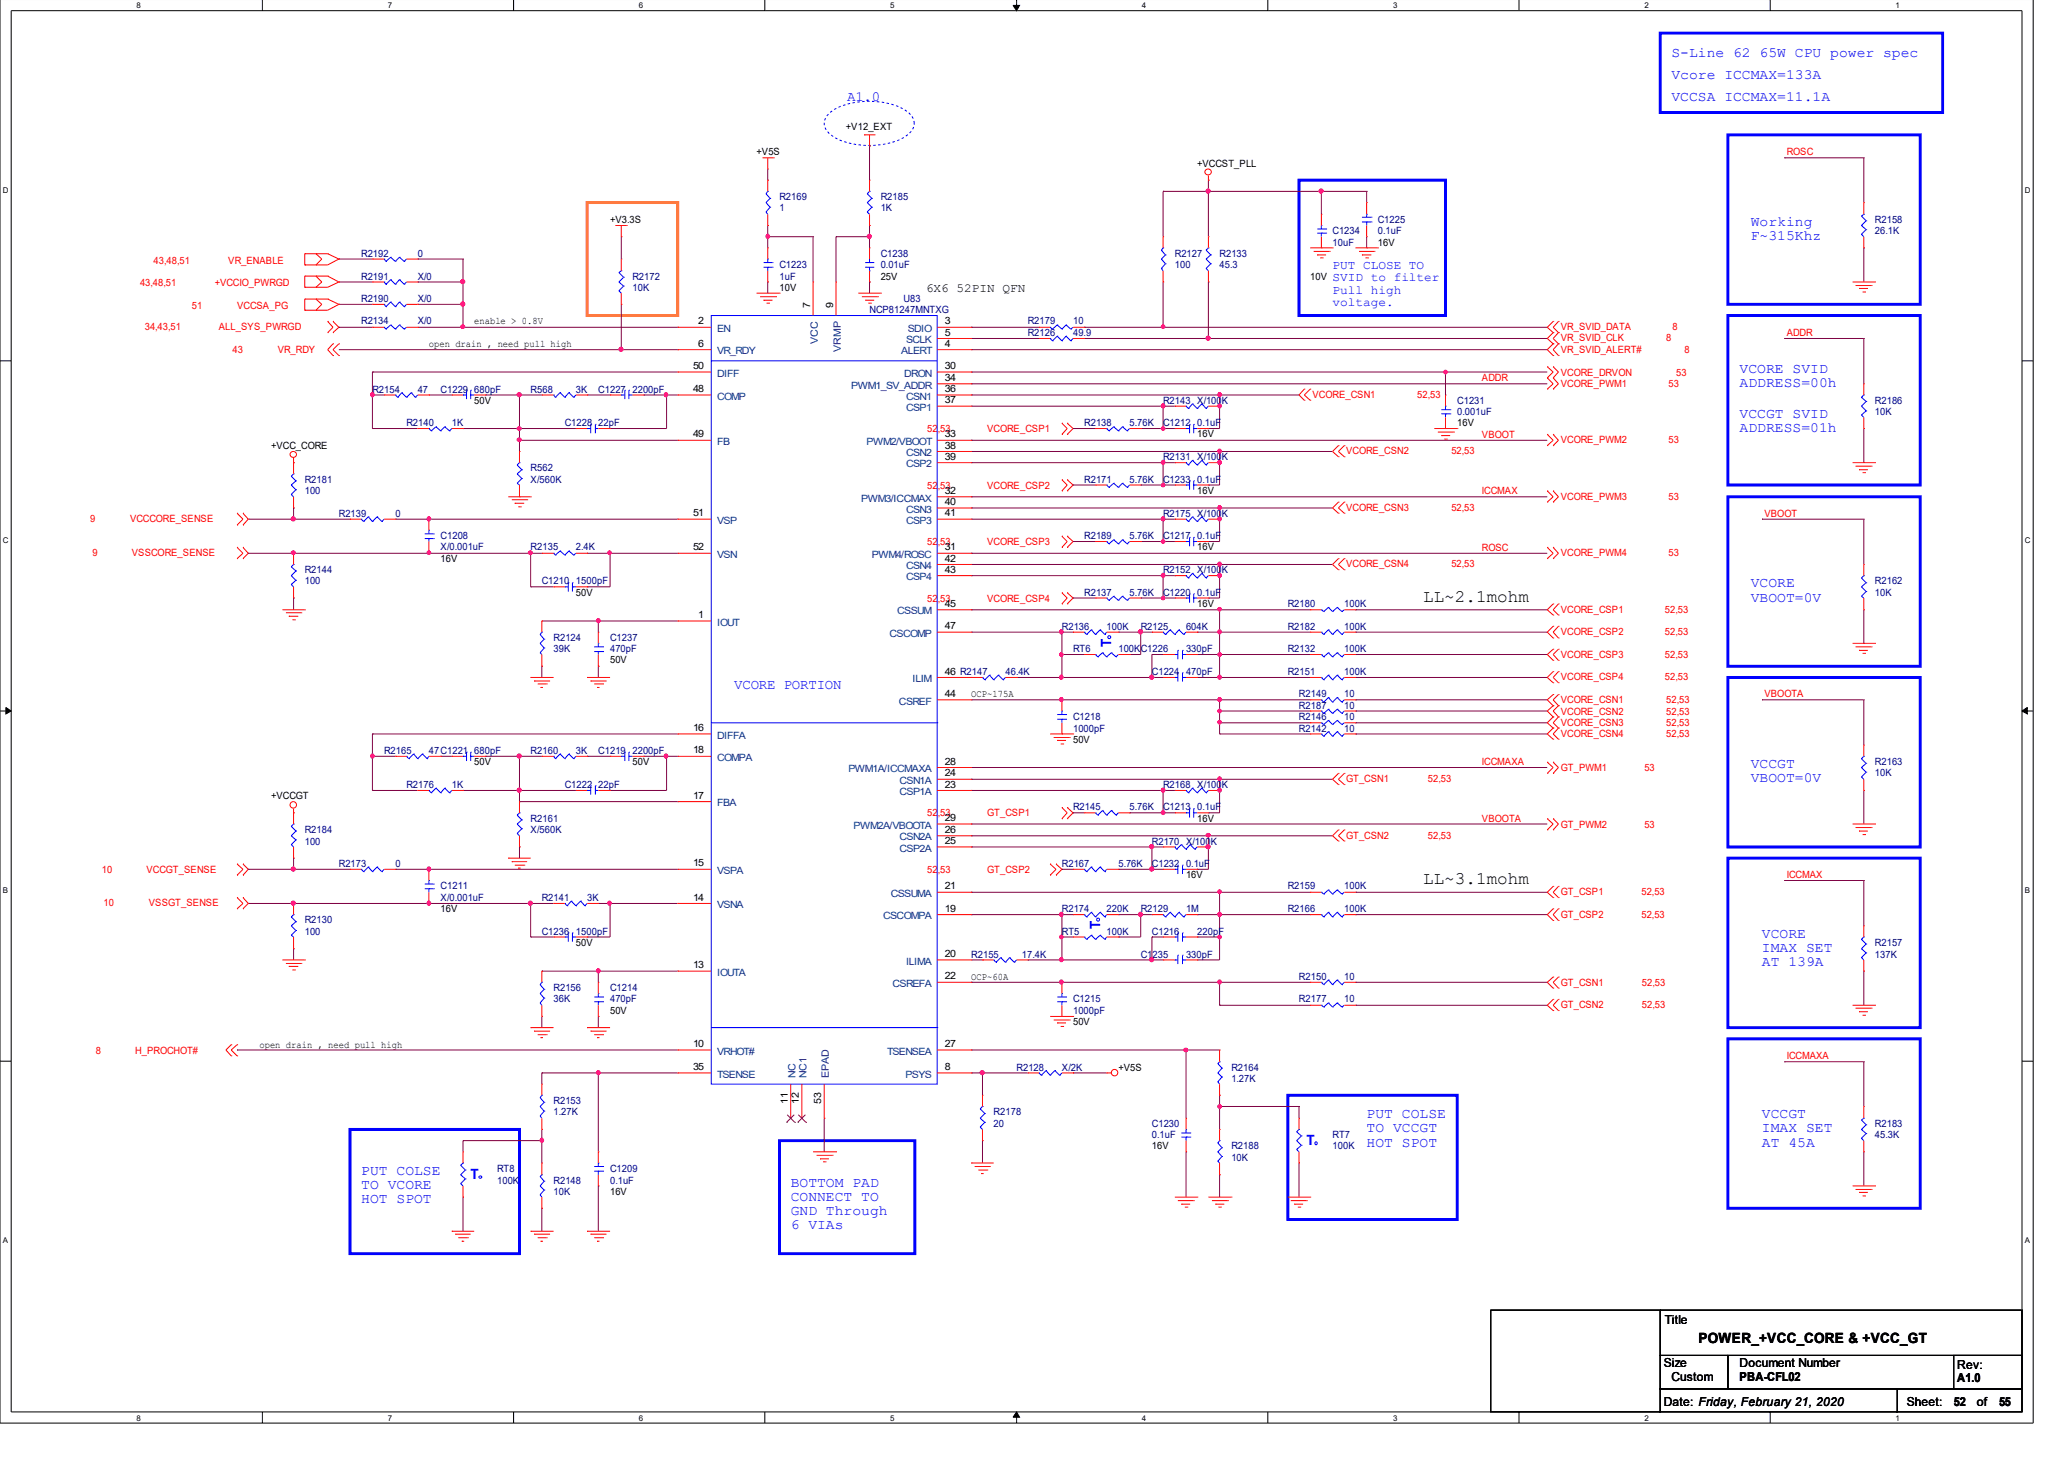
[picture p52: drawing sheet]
<svg xmlns="http://www.w3.org/2000/svg" width="297mm" height="210mm" viewBox="0 0 297 210" stroke-linecap="round" stroke-linejoin="round" font-family="sans-serif">
<defs><g id="words">
<g font-size="2.5">
<text x="204.8" y="86.5">LL~2.1mohm</text>
<text x="204.8" y="127.2">LL~3.1mohm</text>
</g>
<g font-size="2" fill="#00f">
<text x="240.5" y="8.1">S-Line 62 65W CPU power spec</text>
<text x="240.5" y="11.4">Vcore ICCMAX=133A</text>
<text x="121.9" y="14.6">A1.0</text>
<text x="240.5" y="14.6">VCCSA ICCMAX=11.1A</text>
<text x="252" y="32.5">Working</text>
<text x="252" y="34.6">F~315Khz</text>
<text x="250.4" y="53.6">VCORE SVID</text>
<text x="250.4" y="55.6">ADDRESS=00h</text>
<text x="250.4" y="60.1">VCCGT SVID</text>
<text x="250.4" y="62.2">ADDRESS=01h</text>
<text x="252" y="84.5">VCORE</text>
<text x="252" y="86.5">VBOOT=0V</text>
<text x="159.9" y="93.1" transform="rotate(-90 159.9 93.1)">T</text>
<text x="105.7" y="99.2">VCORE PORTION</text>
<text x="252" y="110.5">VCCGT</text>
<text x="252" y="112.5">VBOOT=0V</text>
<text x="158.3" y="133.7" transform="rotate(-90 158.3 133.7)">T</text>
<text x="253.6" y="134.9">VCORE</text>
<text x="253.6" y="136.9">IMAX SET</text>
<text x="253.6" y="139">AT 139A</text>
<text x="196.7" y="160.9">PUT COLSE</text>
<text x="253.6" y="160.9">VCCGT</text>
<text x="188" y="164.8">T</text>
<text x="196.7" y="162.9">TO VCCGT</text>
<text x="196.7" y="164.9">HOT SPOT</text>
<text x="253.6" y="162.9">IMAX SET</text>
<text x="253.6" y="164.9">AT 45A</text>
<text x="52" y="169">PUT COLSE</text>
<text x="52" y="171">TO VCORE</text>
<text x="52" y="173.1">HOT SPOT</text>
<text x="67.7" y="169.6">T</text>
<text x="113.8" y="170.7">BOTTOM PAD</text>
<text x="113.8" y="172.7">CONNECT TO</text>
<text x="113.8" y="174.8">GND Through</text>
<text x="113.8" y="176.8">6 VIAs</text>
</g>
<text font-size="2" x="244.4" y="193.2">POWER_+VCC_CORE &amp; +VCC_GT</text>
<g font-size="1.8" fill="#00f">
<text x="191.8" y="38.7">PUT CLOSE TO</text>
<text x="191.8" y="40.5">SVID to filter</text>
<text x="191.8" y="42.3">Pull high</text>
<text x="191.8" y="44">voltage.</text>
</g>
<g font-size="1.8">
<text x="133.3" y="42">6X6 52PIN QFN</text>
<text x="239.6" y="190.4">Title</text>
<text x="239.4" y="196.6">Size</text>
<text x="250.4" y="196.6">Document Number</text>
<text x="281.7" y="196.9">Rev:</text>
<text x="239.4" y="202.3">Date: Friday, February 21, 2020</text>
<text x="240.5" y="198.7">Custom</text>
<text x="250.4" y="198.7">PBA-CFL02</text>
<text x="274.4" y="202.3">Sheet:</text>
<text x="281.2" y="202.3">52</text>
<text x="281.7" y="198.9">A1.0</text>
<text x="284.5" y="202.3">of</text>
<text x="287.7" y="202.3">55</text>
</g>
<g font-size="1.4">
<text x="108.9" y="22.3">+V5S</text>
<text x="121.8" y="18.7">+V12_EXT</text>
<text x="172.3" y="24">+VCCST_PLL</text>
<text x="87.8" y="32.1">+V3.3S</text>
<text x="198.3" y="35.3">16V</text>
<text x="112.2" y="41.8">10V</text>
<text x="126.7" y="40.2">25V</text>
<text x="188.6" y="40.2">10V</text>
<text x="68.2" y="46.7">enable &gt; 0.8V</text>
<text x="100.5" y="46.7">2</text>
<text x="116.6" y="44.3" transform="rotate(-90 116.6 44.3)">7</text>
<text x="119.9" y="44.3" transform="rotate(-90 119.9 44.3)">9</text>
<text x="136" y="46.7">3</text>
<text x="61.7" y="50">open drain , need pull high</text>
<text x="99.7" y="53.1">50</text>
<text x="100.5" y="49.9">6</text>
<text x="136" y="48.3">5</text>
<text x="136" y="49.9">4</text>
<text x="136" y="53.1">30</text>
<text x="68.2" y="58.1">50V</text>
<text x="99.7" y="56.4">48</text>
<text x="136" y="54.8">34</text>
<text x="136" y="58">37</text>
<text x="136" y="56.4">36</text>
<text x="39" y="64.6">+VCC_CORE</text>
<text x="99.7" y="62.9">49</text>
<text x="136" y="62.9">33</text>
<text x="136" y="64.5">38</text>
<text x="172.3" y="62.9">16V</text>
<text x="209.7" y="61.3">16V</text>
<text x="136" y="66.1">39</text>
<text x="136" y="71">32</text>
<text x="172.3" y="71">16V</text>
<text x="99.7" y="74.3">51</text>
<text x="136" y="74.3">41</text>
<text x="136" y="72.7">40</text>
<text x="63.4" y="80.9">16V</text>
<text x="99.7" y="79.2">52</text>
<text x="136" y="79.2">31</text>
<text x="136" y="82.4">43</text>
<text x="136" y="80.8">42</text>
<text x="172.3" y="79.2">16V</text>
<text x="82.9" y="85.7">50V</text>
<text x="100.5" y="88.9">1</text>
<text x="136" y="87.3">45</text>
<text x="172.3" y="87.3">16V</text>
<text x="87.8" y="95.4">50V</text>
<text x="136" y="90.5">47</text>
<text x="136" y="97">46 R2147</text>
<text x="136" y="100.3">44</text>
<text x="139.8" y="100.3">OCP~175A</text>
<text x="99.7" y="105.2">16</text>
<text x="154.4" y="106.9">50V</text>
<text x="68.2" y="110.1">50V</text>
<text x="91" y="110.1">50V</text>
<text x="99.7" y="108.4">18</text>
<text x="136" y="113.3">23</text>
<text x="136" y="110">28</text>
<text x="136" y="111.7">24</text>
<text x="39" y="115">+VCCGT</text>
<text x="99.7" y="114.9">17</text>
<text x="136" y="118.1">29</text>
<text x="136" y="119.8">26</text>
<text x="172.3" y="118.2">16V</text>
<text x="99.7" y="124.6">15</text>
<text x="136" y="121.4">25</text>
<text x="63.4" y="131.2">16V</text>
<text x="99.7" y="129.6">14</text>
<text x="136" y="127.9">21</text>
<text x="136" y="131.2">19</text>
<text x="170.7" y="126.3">16V</text>
<text x="82.9" y="136.1">50V</text>
<text x="136" y="137.7">20</text>
<text x="99.7" y="139.3">13</text>
<text x="136" y="140.9">22</text>
<text x="139.8" y="141">OCP~60A</text>
<text x="87.8" y="145.9">50V</text>
<text x="154.4" y="147.5">50V</text>
<text x="37.3" y="150.7">open drain , need pull high</text>
<text x="99.7" y="153.9">35</text>
<text x="99.7" y="150.6">10</text>
<text x="136" y="150.6">27</text>
<text x="136" y="153.9">8</text>
<text x="161" y="154">+V5S</text>
<text x="113.4" y="158.8" transform="rotate(-90 113.4 158.8)">11</text>
<text x="115" y="158.8" transform="rotate(-90 115 158.8)">12</text>
<text x="118.2" y="158.8" transform="rotate(-90 118.2 158.8)">53</text>
<text x="165.8" y="165.4">16V</text>
<text x="87.8" y="171.9">16V</text>
</g>
<g font-size="1.4" fill="#f00">
<text x="257.1" y="22.4">ROSC</text>
<text x="20.2" y="41.2">43,48,51</text>
<text x="22.1" y="37.9">43,48,51</text>
<text x="30.9" y="41.2">+VCCIO_PWRGD</text>
<text x="32.9" y="37.9">VR_ENABLE</text>
<text x="20.8" y="47.5">34,43,51</text>
<text x="27.6" y="44.5">51</text>
<text x="31.5" y="47.5">ALL_SYS_PWRGD</text>
<text x="34.1" y="44.5">VCCSA_PG</text>
<text x="224.6" y="47.5">VR_SVID_DATA</text>
<text x="240.7" y="47.5">8</text>
<text x="33.4" y="50.7">43</text>
<text x="40" y="50.7">VR_RDY</text>
<text x="224.6" y="50.7">VR_SVID_ALERT#</text>
<text x="224.6" y="49.1">VR_SVID_CLK</text>
<text x="239.8" y="49.1">8</text>
<text x="242.4" y="50.7">8</text>
<text x="257.1" y="48.4">ADDR</text>
<text x="188.9" y="57.2">VCORE_CSN1</text>
<text x="204" y="57.2">52,53</text>
<text x="213.3" y="54.9">ADDR</text>
<text x="224.6" y="55.6">VCORE_PWM1</text>
<text x="224.6" y="54">VCORE_DRVON</text>
<text x="240.1" y="55.6">53</text>
<text x="241.2" y="54">53</text>
<text x="133.4" y="62.2">52,53</text>
<text x="142.1" y="62.2">VCORE_CSP1</text>
<text x="193.7" y="65.4">VCORE_CSN2</text>
<text x="208.9" y="65.4">52,53</text>
<text x="213.3" y="63">VBOOT</text>
<text x="224.6" y="63.8">VCORE_PWM2</text>
<text x="240.1" y="63.8">53</text>
<text x="133.4" y="70.3">52,53</text>
<text x="142.1" y="70.3">VCORE_CSP2</text>
<text x="213.3" y="71.1">ICCMAX</text>
<text x="224.6" y="71.9">VCORE_PWM3</text>
<text x="240.1" y="71.9">53</text>
<text x="13" y="75.1">9</text>
<text x="18.7" y="75.1">VCCCORE_SENSE</text>
<text x="193.7" y="73.5">VCORE_CSN3</text>
<text x="208.9" y="73.5">52,53</text>
<text x="253.9" y="74.4">VBOOT</text>
<text x="13.3" y="80">9</text>
<text x="19" y="80">VSSCORE_SENSE</text>
<text x="133.4" y="78.4">52,53</text>
<text x="142.1" y="78.4">VCORE_CSP3</text>
<text x="193.7" y="81.6">VCORE_CSN4</text>
<text x="208.9" y="81.6">52,53</text>
<text x="213.3" y="79.3">ROSC</text>
<text x="224.6" y="80">VCORE_PWM4</text>
<text x="240.1" y="80">53</text>
<text x="133.4" y="86.5">52,53</text>
<text x="142.1" y="86.5">VCORE_CSP4</text>
<text x="224.6" y="88.2">VCORE_CSP1</text>
<text x="239.6" y="88.2">52,53</text>
<text x="224.6" y="94.7">VCORE_CSP3</text>
<text x="224.6" y="91.4">VCORE_CSP2</text>
<text x="239.6" y="94.7">52,53</text>
<text x="239.6" y="91.4">52,53</text>
<text x="224.6" y="101.2">VCORE_CSN1</text>
<text x="224.6" y="97.9">VCORE_CSP4</text>
<text x="239.6" y="97.9">52,53</text>
<text x="239.8" y="101.2">52,53</text>
<text x="253.9" y="100.3">VBOOTA</text>
<text x="224.6" y="106">VCORE_CSN4</text>
<text x="224.6" y="102.8">VCORE_CSN2</text>
<text x="224.6" y="104.4">VCORE_CSN3</text>
<text x="239.8" y="106">52,53</text>
<text x="239.8" y="102.8">52,53</text>
<text x="239.8" y="104.4">52,53</text>
<text x="193.7" y="112.5">GT_CSN1</text>
<text x="205.5" y="112.5">52,53</text>
<text x="213.3" y="110.1">ICCMAXA</text>
<text x="224.6" y="110.9">GT_PWM1</text>
<text x="236.6" y="110.9">53</text>
<text x="133.4" y="117.4">52,53</text>
<text x="142.1" y="117.4">GT_CSP1</text>
<text x="213.3" y="118.2">VBOOTA</text>
<text x="224.6" y="119.1">GT_PWM2</text>
<text x="236.6" y="119.1">53</text>
<text x="14.6" y="125.6">10</text>
<text x="21.1" y="125.6">VCCGT_SENSE</text>
<text x="133.4" y="125.6">52,53</text>
<text x="142.1" y="125.6">GT_CSP2</text>
<text x="193.7" y="120.7">GT_CSN2</text>
<text x="205.5" y="120.7">52,53</text>
<text x="14.9" y="130.4">10</text>
<text x="21.4" y="130.4">VSSGT_SENSE</text>
<text x="224.6" y="128.8">GT_CSP1</text>
<text x="236.2" y="128.8">52,53</text>
<text x="257.1" y="126.3">ICCMAX</text>
<text x="224.6" y="132">GT_CSP2</text>
<text x="236.2" y="132">52,53</text>
<text x="224.6" y="141.8">GT_CSN1</text>
<text x="236.3" y="141.8">52,53</text>
<text x="224.6" y="145">GT_CSN2</text>
<text x="236.3" y="145">52,53</text>
<text x="13.8" y="151.6">8</text>
<text x="19.5" y="151.6">H_PROCHOT#</text>
<text x="257.1" y="152.4">ICCMAXA</text>
</g>
<g font-size="1.4" fill="#000080">
<text x="112.2" y="28.8">R2169</text>
<text x="126.7" y="28.8">R2185</text>
<text x="112.2" y="30.4">1</text>
<text x="126.7" y="30.4">1K</text>
<text x="191.8" y="33.7">C1234</text>
<text x="191.8" y="35.3">10uF</text>
<text x="198.3" y="32.1">C1225</text>
<text x="198.3" y="33.7">0.1uF</text>
<text x="269.8" y="32.1">R2158</text>
<text x="269.8" y="33.7">26.1K</text>
<text x="52" y="40.2">R2191</text>
<text x="52" y="36.9">R2192</text>
<text x="60.1" y="40.2">X/0</text>
<text x="60.1" y="36.9">0</text>
<text x="91" y="40.2">R2172</text>
<text x="91" y="41.8">10K</text>
<text x="112.2" y="38.5">C1223</text>
<text x="112.2" y="40.2">1uF</text>
<text x="126.7" y="36.9">C1238</text>
<text x="126.7" y="38.5">0.01uF</text>
<text x="169.1" y="36.9">R2127</text>
<text x="169.1" y="38.5">100</text>
<text x="175.5" y="36.9">R2133</text>
<text x="175.5" y="38.5">45.3</text>
<text x="52" y="43.4">R2190</text>
<text x="52" y="46.7">R2134</text>
<text x="60.1" y="43.4">X/0</text>
<text x="60.1" y="46.7">X/0</text>
<text x="125.1" y="45.1">NCP81247MNTXG</text>
<text x="130" y="43.4">U83</text>
<text x="147.9" y="46.7">R2179</text>
<text x="154.4" y="46.7">10</text>
<text x="147.9" y="48.4">R2126</text>
<text x="154.4" y="48.4">49.9</text>
<text x="53.6" y="56.5">R2154</text>
<text x="60.1" y="56.5">47</text>
<text x="63.4" y="56.5">C1229</text>
<text x="68.2" y="56.5">680pF</text>
<text x="76.4" y="56.5">R568</text>
<text x="82.9" y="56.5">3K</text>
<text x="86.1" y="56.5">C1227</text>
<text x="91" y="56.5">2200pF</text>
<text x="167.4" y="58.1">R2143 X/100K</text>
<text x="209.7" y="58.1">C1231</text>
<text x="209.7" y="59.7">0.001uF</text>
<text x="269.8" y="58.1">R2186</text>
<text x="269.8" y="59.7">10K</text>
<text x="58.5" y="61.3">R2140</text>
<text x="65" y="61.3">1K</text>
<text x="81.3" y="61.3">C1228</text>
<text x="86.1" y="61.3">22pF</text>
<text x="156" y="61.3">R2138</text>
<text x="162.6" y="61.3">5.76K</text>
<text x="167.4" y="61.3">C1212</text>
<text x="172.3" y="61.3">0.1uF</text>
<text x="43.9" y="69.4">R2181</text>
<text x="43.9" y="71">100</text>
<text x="76.4" y="67.8">R562</text>
<text x="76.4" y="69.4">X/560K</text>
<text x="156" y="69.4">R2171</text>
<text x="162.6" y="69.4">5.76K</text>
<text x="167.4" y="66.2">R2131 X/100K</text>
<text x="167.4" y="69.4">C1233</text>
<text x="172.3" y="69.4">0.1uF</text>
<text x="48.8" y="74.4">R2139</text>
<text x="56.9" y="74.4">0</text>
<text x="63.4" y="77.6">C1208</text>
<text x="156" y="77.6">R2189</text>
<text x="162.6" y="77.6">5.76K</text>
<text x="167.4" y="74.4">R2175 X/100K</text>
<text x="167.4" y="77.6">C1217</text>
<text x="172.3" y="77.6">0.1uF</text>
<text x="43.9" y="82.5">R2144</text>
<text x="63.4" y="79.2">X/0.001uF</text>
<text x="76.4" y="79.2">R2135</text>
<text x="82.9" y="79.2">2.4K</text>
<text x="167.4" y="82.5">R2152 X/100K</text>
<text x="43.9" y="84.1">100</text>
<text x="78" y="84.1">C1210</text>
<text x="82.9" y="84.1">1500pF</text>
<text x="156" y="85.7">R2137</text>
<text x="162.6" y="85.7">5.76K</text>
<text x="167.4" y="85.7">C1220</text>
<text x="172.3" y="85.7">0.1uF</text>
<text x="185.3" y="87.3">R2180</text>
<text x="193.5" y="87.3">100K</text>
<text x="269.8" y="84.1">R2162</text>
<text x="269.8" y="85.7">10K</text>
<text x="79.7" y="92.2">R2124</text>
<text x="79.7" y="93.8">39K</text>
<text x="87.8" y="92.2">C1237</text>
<text x="87.8" y="93.8">470pF</text>
<text x="152.8" y="90.6">R2136</text>
<text x="154.4" y="93.8">RT6</text>
<text x="159.3" y="90.6">100K</text>
<text x="161" y="93.8">100K</text>
<text x="164.2" y="93.8">C1226</text>
<text x="164.2" y="90.6">R2125</text>
<text x="170.7" y="93.8">330pF</text>
<text x="170.7" y="90.6">604K</text>
<text x="185.3" y="93.8">R2132</text>
<text x="185.3" y="90.6">R2182</text>
<text x="193.5" y="93.8">100K</text>
<text x="193.5" y="90.6">100K</text>
<text x="144.7" y="97.1">46.4K</text>
<text x="165.8" y="97.1">C1224</text>
<text x="170.7" y="97.1">470pF</text>
<text x="185.3" y="97.1">R2151</text>
<text x="186.9" y="100.3">R2149</text>
<text x="186.9" y="102">R2187</text>
<text x="193.5" y="100.3">10</text>
<text x="193.5" y="97.1">100K</text>
<text x="193.5" y="102">10</text>
<text x="154.4" y="103.6">C1218</text>
<text x="154.4" y="105.3">1000pF</text>
<text x="186.9" y="103.6">R2146</text>
<text x="186.9" y="105.3">R2142</text>
<text x="193.5" y="103.6">10</text>
<text x="193.5" y="105.3">10</text>
<text x="55.3" y="108.5">R2165</text>
<text x="58.5" y="113.4">R2176</text>
<text x="61.7" y="108.5">47C1221</text>
<text x="65" y="113.4">1K</text>
<text x="68.2" y="108.5">680pF</text>
<text x="76.4" y="108.5">R2160</text>
<text x="81.3" y="113.4">C1222</text>
<text x="82.9" y="108.5">3K</text>
<text x="86.1" y="113.4">22pF</text>
<text x="86.1" y="108.5">C1219</text>
<text x="91" y="108.5">2200pF</text>
<text x="167.4" y="113.4">R2168 X/100K</text>
<text x="269.8" y="110.1">R2163</text>
<text x="269.8" y="111.7">10K</text>
<text x="43.9" y="119.8">R2184</text>
<text x="76.4" y="118.2">R2161</text>
<text x="76.4" y="119.8">X/560K</text>
<text x="154.4" y="116.6">R2145</text>
<text x="162.6" y="116.6">5.76K</text>
<text x="167.4" y="116.6">C1213</text>
<text x="172.3" y="116.6">0.1uF</text>
<text x="43.9" y="121.5">100</text>
<text x="48.8" y="124.7">R2173</text>
<text x="56.9" y="124.7">0</text>
<text x="152.8" y="124.7">R2167</text>
<text x="161" y="124.7">5.76K</text>
<text x="165.8" y="124.7">C1232</text>
<text x="165.8" y="121.5">R2170 X/100K</text>
<text x="170.7" y="124.7">0.1uF</text>
<text x="63.4" y="127.9">C1211</text>
<text x="63.4" y="129.6">X/0.001uF</text>
<text x="78" y="129.6">R2141</text>
<text x="84.5" y="129.6">3K</text>
<text x="152.8" y="131.2">R2174</text>
<text x="159.3" y="131.2">220K</text>
<text x="164.2" y="131.2">R2129</text>
<text x="170.7" y="131.2">1M</text>
<text x="185.3" y="131.2">R2166</text>
<text x="185.3" y="127.9">R2159</text>
<text x="193.5" y="131.2">100K</text>
<text x="193.5" y="127.9">100K</text>
<text x="43.9" y="132.9">R2130</text>
<text x="43.9" y="134.5">100</text>
<text x="78" y="134.5">C1236</text>
<text x="82.9" y="134.5">1500pF</text>
<text x="139.8" y="137.8">R2155</text>
<text x="147.1" y="137.8">17.4K</text>
<text x="152.8" y="134.5">RT5</text>
<text x="159.3" y="134.5">100K</text>
<text x="164.2" y="137.8">C1235</text>
<text x="165.8" y="134.5">C1216</text>
<text x="170.7" y="137.8">330pF</text>
<text x="172.3" y="134.5">220pF</text>
<text x="269.8" y="136.1">R2157</text>
<text x="269.8" y="137.8">137K</text>
<text x="79.7" y="142.6">R2156</text>
<text x="87.8" y="142.6">C1214</text>
<text x="186.9" y="141">R2150</text>
<text x="193.5" y="141">10</text>
<text x="79.7" y="144.2">36K</text>
<text x="87.8" y="144.2">470pF</text>
<text x="154.4" y="144.2">C1215</text>
<text x="154.4" y="145.9">1000pF</text>
<text x="186.9" y="144.2">R2177</text>
<text x="193.5" y="144.2">10</text>
<text x="146.3" y="154">R2128</text>
<text x="152.8" y="154">X/2K</text>
<text x="177.2" y="154">R2164</text>
<text x="177.2" y="155.6">1.27K</text>
<text x="79.7" y="158.8">R2153</text>
<text x="79.7" y="160.5">1.27K</text>
<text x="143" y="160.5">R2178</text>
<text x="143" y="162.2">20</text>
<text x="165.8" y="162.2">C1230</text>
<text x="165.8" y="163.8">0.1uF</text>
<text x="177.2" y="165.4">R2188</text>
<text x="177.2" y="167">10K</text>
<text x="191.8" y="163.8">RT7</text>
<text x="191.8" y="165.4">100K</text>
<text x="269.8" y="162.2">R2183</text>
<text x="269.8" y="163.8">45.3K</text>
<text x="71.5" y="168.6">RT8</text>
<text x="71.5" y="170.3">100K</text>
<text x="79.7" y="170.3">R2148</text>
<text x="79.7" y="171.9">10K</text>
<text x="87.8" y="168.6">C1209</text>
<text x="87.8" y="170.3">0.1uF</text>
</g>
<g font-size="1.4" fill="#004080">
<text x="103.2" y="47.8">EN</text>
<text x="130.6" y="47.8">SDIO</text>
<text x="103.2" y="51">VR_RDY</text>
<text x="117.7" y="49.5" transform="rotate(-90 117.7 49.5)">VCC</text>
<text x="121" y="50.6" transform="rotate(-90 121 50.6)">VRMP</text>
<text x="129.7" y="51">ALERT</text>
<text x="130.4" y="49.4">SCLK</text>
<text x="103.2" y="57.5">COMP</text>
<text x="103.2" y="54.2">DIFF</text>
<text x="122.5" y="55.9">PWM1_SV_ADDR</text>
<text x="130.1" y="54.2">DRON</text>
<text x="130.4" y="59.1">CSP1</text>
<text x="130.4" y="57.5">CSN1</text>
<text x="103.2" y="64">FB</text>
<text x="124.7" y="64">PWM2/VBOOT</text>
<text x="130.4" y="65.6">CSN2</text>
<text x="130.4" y="67.2">CSP2</text>
<text x="103.2" y="75.4">VSP</text>
<text x="124" y="72.2">PWM3/ICCMAX</text>
<text x="130.4" y="75.4">CSP3</text>
<text x="130.4" y="73.8">CSN3</text>
<text x="103.2" y="80.3">VSN</text>
<text x="125.5" y="80.3">PWM4/ROSC</text>
<text x="130.4" y="83.5">CSP4</text>
<text x="130.4" y="81.9">CSN4</text>
<text x="129.1" y="88.4">CSSUM</text>
<text x="103.2" y="90">IOUT</text>
<text x="128" y="91.6">CSCOMP</text>
<text x="129.4" y="101.4">CSREF</text>
<text x="131.3" y="98.1">ILIM</text>
<text x="103.2" y="106.3">DIFFA</text>
<text x="103.2" y="109.5">COMPA</text>
<text x="122.1" y="111.1">PWM1A/ICCMAXA</text>
<text x="129.5" y="112.8">CSN1A</text>
<text x="103.2" y="116">FBA</text>
<text x="122.9" y="119.2">PWM2A/VBOOTA</text>
<text x="129.5" y="114.4">CSP1A</text>
<text x="103.2" y="125.7">VSPA</text>
<text x="129.5" y="122.5">CSP2A</text>
<text x="129.5" y="120.9">CSN2A</text>
<text x="103.2" y="130.7">VSNA</text>
<text x="128.2" y="129">CSSUMA</text>
<text x="127.1" y="132.3">CSCOMPA</text>
<text x="103.2" y="140.4">IOUTA</text>
<text x="128.4" y="142">CSREFA</text>
<text x="130.4" y="138.8">ILIMA</text>
<text x="103.2" y="155">TSENSE</text>
<text x="103.2" y="151.7">VRHOT#</text>
<text x="114.5" y="155.1" transform="rotate(-90 114.5 155.1)">NC</text>
<text x="116.1" y="155.1" transform="rotate(-90 116.1 155.1)">NC1</text>
<text x="119.3" y="155.1" transform="rotate(-90 119.3 155.1)">EPAD</text>
<text x="127.7" y="151.7">TSENSEA</text>
<text x="130.3" y="155">PSYS</text>
</g>
<g font-size="1.1">
<text x="19.6" y="1.2">8</text>
<text x="55.8" y="1.2">7</text>
<text x="91.9" y="1.2">6</text>
<text x="128.1" y="1.2">5</text>
<text x="164.3" y="1.2">4</text>
<text x="200.5" y="1.2">3</text>
<text x="236.6" y="1.2">2</text>
<text x="272.8" y="1.2">1</text>
<text x=".4" y="27.7">D</text>
<text x="291.4" y="27.7">D</text>
<text x=".4" y="78.1">C</text>
<text x="291.4" y="78.1">C</text>
<text x=".4" y="128.5">B</text>
<text x="291.4" y="128.5">B</text>
<text x=".4" y="178.8">A</text>
<text x="291.4" y="178.8">A</text>
<text x="19.6" y="204.4">8</text>
<text x="55.8" y="204.4">7</text>
<text x="91.9" y="204.4">6</text>
<text x="128.1" y="204.4">5</text>
<text x="164.3" y="204.4">4</text>
<text x="200.5" y="204.4">3</text>
<text x="236.6" y="204.4">2</text>
<text x="272.8" y="204.4">1</text>
</g>
</g></defs>
<path d="M0 -.1v204.8h292.6v-204.8M1.6 1.5h289.4v201.6h-289.4z" fill="none" stroke="#000" stroke-width=".14"/>
<g fill="#fff">
<path d="M19.6 .2h.6v1.2h-.6z"/>
<path d="M19.6 203.4h.6v1.2h-.6z"/>
</g>
<path d="M37.8 -.1v1.6M37.8 203.1v1.6" fill="none" stroke="#000" stroke-width=".14"/>
<g fill="#fff">
<path d="M55.8 .2h.5v1.2h-.5z"/>
<path d="M55.8 203.4h.5v1.2h-.5z"/>
</g>
<path d="M73.9 -.1v1.6M73.9 203.1v1.6" fill="none" stroke="#000" stroke-width=".14"/>
<g fill="#fff">
<path d="M91.9 .2h.6v1.2h-.6z"/>
<path d="M91.9 203.4h.6v1.2h-.6z"/>
</g>
<path d="M110.1 -.1v1.6M110.1 203.1v1.6" fill="none" stroke="#000" stroke-width=".14"/>
<g fill="#fff">
<path d="M128.1 .2h.5v1.2h-.5z"/>
<path d="M128.1 203.4h.5v1.2h-.5z"/>
</g>
<path d="M146.3 -.1v1.6M146.3 203.1v1.6" fill="none" stroke="#000" stroke-width=".14"/>
<path d="M145.8 .8h.9l-.4 .7zM146.3 203.1l.4 .8h-.9z" fill="#000" stroke="#000" stroke-width=".14"/>
<g fill="#fff">
<path d="M164.3 .2h.5v1.2h-.5z"/>
<path d="M164.3 203.4h.5v1.2h-.5z"/>
</g>
<path d="M182.5 -.1v1.6M182.5 203.1v1.6" fill="none" stroke="#000" stroke-width=".14"/>
<g fill="#fff">
<path d="M200.5 .2h.5v1.2h-.5z"/>
<path d="M200.5 203.4h.5v1.2h-.5z"/>
</g>
<path d="M218.6 -.1v1.6M218.6 203.1v1.6" fill="none" stroke="#000" stroke-width=".14"/>
<g fill="#fff">
<path d="M236.6 .2h.6v1.2h-.6z"/>
<path d="M236.6 203.4h.6v1.2h-.6z"/>
</g>
<path d="M254.8 -.1v1.6M254.8 203.1v1.6" fill="none" stroke="#000" stroke-width=".14"/>
<g fill="#fff">
<path d="M272.8 .2h.5v1.2h-.5z"/>
<path d="M272.8 203.4h.5v1.2h-.5z"/>
<path d="M.4 26.7h.7v1.2h-.7z"/>
<path d="M291.4 26.7h.7v1.2h-.7z"/>
<path d="M.4 77.1h.7v1.1h-.7z"/>
<path d="M291.4 77.1h.7v1.1h-.7z"/>
</g>
<path d="M0 51.9h1.6M291 51.9h1.6" fill="none" stroke="#000" stroke-width=".14"/>
<g fill="#fff">
<path d="M.4 127.4h.6v1.2h-.6z"/>
<path d="M291.4 127.4h.6v1.2h-.6z"/>
</g>
<path d="M0 102.3h1.6M291 102.3h1.6" fill="none" stroke="#000" stroke-width=".14"/>
<path d="M.8 101.8l.8 .5-.8 .4zM291 102.3l.8-.5v.9z" fill="#000" stroke="#000" stroke-width=".14"/>
<g fill="#fff">
<path d="M.4 177.8h.5v1.2h-.5z"/>
<path d="M291.4 177.8h.5v1.2h-.5z"/>
</g>
<path d="M0 152.7h1.6M291 152.7h1.6M214.5 188.5h24.4v14.6h-24.4zM238.9 195h9.8v4.8h-9.8zM238.9 199.8h34.1v3.3h-34.1zM238.9 188.5h52.1v6.5h-52.1zM248.7 195h42.3v4.8h-42.3zM273 199.8h18v3.3h-18zM281.2 195h9.8v4.8h-9.8z" fill="none" stroke="#000" stroke-width=".14"/>
<path d="M238.9 4.8h40.7v11.4h-40.7zM248.7 19.4h27.7v24.4h-27.7zM186.9 25.9h21.1v19.5h-21.1zM248.7 45.4h27.7v24.4h-27.7zM248.7 71.5h27.7v24.4h-27.7zM248.7 97.5h27.7v24.3h-27.7zM248.7 123.5h27.7v24.3h-27.7zM185.3 157.6h24.4v17.8h-24.4zM248.7 149.5h27.7v24.3h-27.7zM50.4 162.5h24.4v17.9h-24.4zM112.2 164.1h19.5v16.3h-19.5z" fill="none" stroke="#00f" stroke-width=".42"/>
<path d="M84.5 29.1h13v16.3h-13z" fill="none" stroke="#ff8000" stroke-width=".42"/>
<path d="M119.5 16.2a10.6 10.6 0 0 1 8.9-1.2 4.7 4.7 0 0 1 3.1 2.2 1.91 1.91 0 0 1-.8 2.2 10.6 10.6 0 0 1-8.9 1.1 4.7 4.7 0 0 1-3.1-2.2 1.91 1.91 0 0 1 .8-2.1z" fill="none" stroke="#00f" stroke-width=".14" stroke-dasharray=".4 .4 .4 .4 .4 .4 .4 .4" stroke-linecap="butt"/>
<g fill="none" stroke="#800040" stroke-width=".14">
<path d="M48.8 37.3h.1M48.8 37.3h4.8M60.1 37.3h.1M60.1 37.3h6.5M66.6 37.3h.1M66.6 37.3v9.8M89.4 34.1h.1M89.4 34.1v3.2M110.5 25.9h.1M110.5 32.4h.1M110.5 34.1h.1M110.5 24.3v1.6"/>
<path d="M110.5 32.4v3.3M110.5 34.1h6.5M117 34.1h.1M117 34.1v6.5M120.3 34.1h.1M120.3 34.1v6.5M120.3 34.1h4.8M125.1 21h.1M125.1 32.4h.1M125.1 34.1h.1M125.1 21v4.9M125.1 32.4v3.3"/>
<path d="M167.4 27.5h.1M167.4 27.5h29.3M167.4 27.5v6.6M173.9 25.9h.1M173.9 27.5h.1M173.9 25.9v8.2M190.2 27.5h.1M190.2 27.5v3.3M196.7 35.7h.1M196.7 27.5h.1M196.7 27.5v1.6M196.7 34.1v1.6"/>
<path d="M256.8 22.7h.1M256.8 22.7h11.4M268.2 22.7h.1M268.2 35.7h.1M268.2 22.7v6.4M268.2 35.7v4.9M48.8 43.8h.1M48.8 40.6h.1M48.8 47.1h.1M48.8 43.8h4.8M48.8 40.6h4.8M48.8 47.1h4.8"/>
<path d="M48.8 50.3h48.7M53.6 56.8h.1M53.6 53.5h.1M53.6 56.8h1.7M53.6 53.5h43.9M53.6 53.5v8.2M60.1 40.6h.1M60.1 43.8h.1M60.1 43.8h6.5M60.1 40.6h6.5M60.1 47.1h37.4M61.7 56.8h.1"/>
<path d="M61.7 56.8h3.3M66.6 47.1h.1M66.6 40.6h.1M66.6 43.8h.1M69.8 56.8h.1M69.8 56.8h8.2M74.8 56.8h.1M74.8 56.8v8.2M84.5 56.8h.1M84.5 56.8h3.3M89.4 43.8h.1M89.4 50.3h.1"/>
<path d="M89.4 43.8v6.5M92.6 56.8h.1M92.6 56.8h4.9M95.9 56.8h.1M95.9 56.8v4.9h-8.1M97.5 50.3h.1M97.5 47.1h.1M110.5 40.6h.1M110.5 40.6v1.6M125.1 40.6h.1M125.1 40.6v1.6M139.8 56.8h.1"/>
<path d="M139.8 58.4h.1M139.8 53.5h.1M139.8 47.1h.1M139.8 48.7h.1M139.8 50.3h.1M139.8 55.2h.1M139.8 47.1h9.7M139.8 50.3h82.9M139.8 56.8h47.1M139.8 58.4h29.3M139.8 48.7h9.7M139.8 53.5h82.9"/>
<path d="M139.8 55.2h82.9M156 47.1h.1M156 48.7h.1M156 47.1h66.7M156 48.7h66.7M167.4 58.4h.1M167.4 47.1h.1M167.4 40.6h.1M167.4 40.6v6.5M167.4 58.4v3.3M173.9 48.7h.1M173.9 40.6h.1"/>
<path d="M173.9 40.6v8.1M175.5 56.8h.1M175.5 58.4h.1M175.5 56.8v4.9h-1.6M208 53.5h.1M208 53.5v3.3M256.8 48.7h.1M256.8 48.7h11.4M268.2 48.7h.1M268.2 48.7v6.5M35.7 74.7h.1M35.7 79.6h.1"/>
<path d="M35.7 79.6h42.3M35.7 74.7h14.7M42.2 73.1h.1M42.2 79.6h.1M42.2 74.7h.1M42.2 73.1v1.6M53.6 61.7h.1M53.6 61.7h6.5M56.9 74.7h.1M56.9 74.7h40.6M61.7 79.6h.1M61.7 74.7h.1"/>
<path d="M66.6 61.7h.1M66.6 61.7h16.3M74.8 63.3h.1M74.8 61.7h.1M74.8 63.3h22.7M76.4 79.6h.1M76.4 79.6v4.8M84.5 79.6h.1M84.5 79.6h13M87.8 79.6h.1M87.8 61.7h.1M87.8 79.6v4.8h-3.3"/>
<path d="M139.8 65h.1M139.8 66.6h.1M139.8 74.7h.1M139.8 73.1h.1M139.8 63.3h.1M139.8 79.6h.1M139.8 71.5h.1M139.8 79.6h82.9M139.8 74.7h29.3M139.8 66.6h29.3M139.8 65h52M139.8 73.1h52"/>
<path d="M139.8 63.3h82.9M139.8 71.5h82.9M154.4 61.7h.1M154.4 69.8h.1M154.4 77.9h.1M154.4 61.7h3.2M154.4 69.8h3.2M154.4 77.9h3.2M164.2 61.7h.1M164.2 69.8h.1M164.2 77.9h.1M164.2 61.7h4.9"/>
<path d="M164.2 69.8h4.9M164.2 77.9h4.9M167.4 74.7h.1M167.4 66.6h.1M167.4 61.7h.1M167.4 69.8h.1M167.4 77.9h.1M167.4 66.6v3.2M167.4 74.7v3.2M173.9 61.7h.1M173.9 69.8h.1M173.9 77.9h.1"/>
<path d="M175.5 66.6h.1M175.5 65h.1M175.5 73.1h.1M175.5 74.7h.1M175.5 65v4.8h-1.6M175.5 73.1v4.8h-1.6M253.6 74.7h.1M253.6 74.7h14.6M268.2 61.7h.1M268.2 74.7h.1M268.2 61.7v4.9M268.2 74.7v6.5"/>
<path d="M42.2 86h.1M42.2 86v1.7M76.4 84.4h.1M76.4 84.4h3.3M78 89.3h.1M78 95.9h.1M78 89.3h19.5M78 95.9v1.6M84.5 84.4h.1M86.1 89.3h.1M86.1 95.9h.1M86.1 89.3v1.6"/>
<path d="M86.1 95.9v1.6M139.8 87.7h.1M139.8 90.9h.1M139.8 81.2h.1M139.8 82.8h.1M139.8 90.9h14.6M139.8 87.7h48.8M139.8 82.8h29.3M139.8 81.2h52M146.3 97.5h.1M146.3 97.5h21.1M152.8 94.2h.1"/>
<path d="M152.8 97.5h.1M152.8 90.9h.1M152.8 94.2h3.2M152.8 90.9v6.6M154.4 86h.1M154.4 86h3.2M161 90.9h.1M161 90.9h4.8M162.6 94.2h.1M164.2 90.9h.1M164.2 86h.1M164.2 90.9v3.3h-1.6"/>
<path d="M164.2 86h4.9M165.8 97.5h.1M165.8 94.2h.1M165.8 94.2h1.6M165.8 94.2v3.3M167.4 82.8h.1M167.4 86h.1M167.4 82.8v3.2M172.3 90.9h.1M172.3 97.5h.1M172.3 94.2h.1M172.3 90.9h16.3"/>
<path d="M172.3 94.2h16.3M172.3 97.5h16.3M173.9 86h.1M175.5 87.7h.1M175.5 94.2h.1M175.5 90.9h.1M175.5 81.2h.1M175.5 82.8h.1M175.5 97.5h.1M175.5 81.2v4.8h-1.6M175.5 87.7v9.8M195.1 87.7h.1"/>
<path d="M195.1 94.2h.1M195.1 90.9h.1M195.1 97.5h.1M195.1 90.9h27.6M195.1 87.7h27.6M195.1 94.2h27.6M195.1 97.5h27.6M268.2 87.7h.1M268.2 87.7v4.9M53.6 108.8h.1M53.6 105.6h.1M53.6 113.7h.1"/>
<path d="M53.6 105.6h43.9M53.6 113.7h6.5M53.6 105.6v8.1M53.6 108.8h3.3M63.4 108.8h.1M63.4 108.8h1.6M66.6 113.7h.1M66.6 113.7h16.3M69.8 108.8h.1M69.8 108.8h8.2M74.8 113.7h.1M74.8 115.3h.1"/>
<path d="M74.8 108.8h.1M74.8 108.8v6.5M74.8 115.3h22.7M84.5 108.8h.1M84.5 108.8h3.3M87.8 113.7h.1M92.6 108.8h.1M92.6 108.8h4.9M95.9 108.8h.1M95.9 108.8v4.9h-8.1M139.8 100.7h.1M139.8 118.5h.1"/>
<path d="M139.8 113.7h.1M139.8 112.1h.1M139.8 110.4h.1M139.8 100.7h48.8M139.8 118.5h82.9M139.8 113.7h29.3M139.8 112.1h52M139.8 110.4h82.9M152.8 100.7h.1M154.4 116.9h.1M154.4 116.9h1.6M162.6 116.9h.1"/>
<path d="M162.6 116.9h6.5M167.4 113.7h.1M167.4 116.9h.1M167.4 113.7v3.2M173.9 116.9h.1M175.5 104h.1M175.5 105.6h.1M175.5 100.7h.1M175.5 102.3h.1M175.5 113.7h.1M175.5 112.1h.1M175.5 100.7v4.9"/>
<path d="M175.5 112.1v4.8h-1.6M175.5 105.6h13.1M175.5 104h13.1M175.5 102.3h13.1M195.1 105.6h.1M195.1 100.7h.1M195.1 104h.1M195.1 102.3h.1M195.1 105.6h27.6M195.1 100.7h27.6M195.1 104h27.6M195.1 102.3h27.6"/>
<path d="M253.6 100.7h.1M253.6 100.7h14.6M268.2 100.7h.1M268.2 113.7h.1M268.2 100.7v6.5M268.2 113.7v4.8M35.7 130h.1M35.7 125.1h.1M35.7 125.1h14.7M35.7 130h44M42.2 123.5h.1M42.2 136.5h.1"/>
<path d="M42.2 125.1h.1M42.2 130h.1M42.2 123.5v1.6M42.2 136.5v1.6M56.9 125.1h.1M56.9 125.1h40.6M61.7 130h.1M61.7 125.1h.1M74.8 121.8h.1M74.8 121.8v1.7M76.4 130h.1M76.4 134.8h.1"/>
<path d="M76.4 130v4.8M76.4 134.8h3.3M78 139.7h.1M78 139.7h19.5M84.5 134.8h.1M86.1 139.7h.1M86.1 130h.1M86.1 139.7v1.6M86.1 130h11.4M87.8 130h.1M87.8 130v4.8h-3.3M139.8 120.2h.1"/>
<path d="M139.8 121.8h.1M139.8 128.4h.1M139.8 131.6h.1M139.8 138.1h1.6M139.8 121.8h27.6M139.8 131.6h14.6M139.8 120.2h52M139.8 128.4h48.8M141.4 138.1h.1M147.9 138.1h.1M147.9 138.1h19.5M152.8 125.1h.1"/>
<path d="M152.8 134.8h.1M152.8 131.6h.1M152.8 138.1h.1M152.8 131.6v6.5M152.8 125.1h1.6M152.8 134.8h1.6M161 125.1h.1M161 134.8h.1M161 131.6h.1M161 125.1h6.4M161 131.6h4.8M164.2 131.6h.1"/>
<path d="M164.2 131.6v3.2h-3.2M165.8 125.1h.1M165.8 121.8h.1M165.8 138.1h.1M165.8 134.8h.1M165.8 121.8v3.3M165.8 134.8v3.3M165.8 134.8h1.6M172.3 125.1h.1M172.3 134.8h.1M172.3 138.1h.1M172.3 131.6h.1"/>
<path d="M172.3 131.6h16.3M172.3 134.8h3.2M173.9 121.8h.1M173.9 120.2h.1M173.9 120.2v4.9h-1.6M175.5 128.4h.1M175.5 134.8h.1M175.5 131.6h.1M175.5 128.4v9.7h-3.2M195.1 131.6h.1M195.1 128.4h.1M195.1 131.6h27.6"/>
<path d="M195.1 128.4h27.6M256.8 126.7h.1M256.8 126.7h11.4M268.2 126.7h.1M268.2 139.7h.1M268.2 126.7v6.5M268.2 139.7v4.9M34.1 151.1h.1M34.1 151.1h63.4M78 146.2h.1M78 154.4h.1M78 146.2v1.6"/>
<path d="M78 154.4v1.6M78 154.4h19.5M86.1 154.4h.1M86.1 146.2h.1M86.1 146.2v1.6M86.1 154.4v11.3M139.8 154.4h.1M139.8 151.1h.1M139.8 141.3h.1M139.8 151.1h35.7M139.8 154.4h8.1M139.8 141.3h48.8"/>
<path d="M141.4 154.4h.1M141.4 154.4v3.2M152.8 141.3h.1M154.4 154.4h.1M154.4 154.4h4.9M170.7 151.1h.1M170.7 151.1v9.8M175.5 157.6h.1M175.5 141.3h.1M175.5 144.6h.1M175.5 159.2h.1M175.5 141.3v3.3"/>
<path d="M175.5 157.6v4.9M175.5 144.6h13.1M175.5 159.2h11.4M186.9 159.2h.1M186.9 159.2v1.7M195.1 144.6h.1M195.1 141.3h.1M195.1 141.3h27.6M195.1 144.6h27.6M256.8 152.8h.1M256.8 152.8h11.4M268.2 152.8h.1"/>
<path d="M268.2 152.8v6.4M66.6 164.1h.1M66.6 172.2h.1M66.6 164.1h11.4M66.6 164.1v1.6M66.6 172.2v4.9M78 162.5h.1M78 173.8h.1M78 164.1h.1M78 162.5v4.8M78 173.8v3.3M86.1 170.6h.1"/>
<path d="M86.1 170.6v6.5M118.6 160.9h.1M118.6 160.9v4.8M141.4 164.1h.1M141.4 164.1v3.2M170.7 165.7h.1M170.7 165.7v6.5M175.5 169h.1M175.5 169v3.2M186.9 167.3h.1M186.9 167.3v4.9M268.2 165.7h.1"/>
<path d="M268.2 165.7v4.9"/>
</g>
<g fill="#f0f" stroke="#f0f" stroke-width=".14">
<circle cx="164.1" cy="90.9" r=".3"/>
<circle cx="175.5" cy="94.2" r=".25"/>
<circle cx="175.5" cy="87.6" r=".25"/>
<circle cx="76.3" cy="79.5" r=".28"/>
<circle cx="61.7" cy="79.5" r=".25"/>
<circle cx="175.5" cy="90.9" r=".28"/>
<circle cx="165.7" cy="97.4" r=".3"/>
<circle cx="152.7" cy="90.9" r=".28"/>
<circle cx="152.7" cy="94.2" r=".25"/>
<circle cx="152.7" cy="100.6" r=".28"/>
<circle cx="42.2" cy="74.6" r=".3"/>
<circle cx="165.7" cy="125" r=".3"/>
<circle cx="125.1" cy="34" r=".3"/>
<circle cx="173.9" cy="121.8" r=".3"/>
<circle cx="173.9" cy="120.2" r=".28"/>
<circle cx="165.7" cy="121.8" r=".3"/>
<circle cx="175.5" cy="58.4" r=".28"/>
<circle cx="53.6" cy="56.8" r=".28"/>
<circle cx="74.7" cy="56.8" r=".3"/>
<circle cx="89.4" cy="50.3" r=".3"/>
<circle cx="110.5" cy="34" r=".28"/>
<circle cx="175.5" cy="56.8" r=".28"/>
<circle cx="167.4" cy="58.4" r=".28"/>
<circle cx="173.9" cy="48.7" r=".3"/>
<circle cx="167.4" cy="47" r=".25"/>
<circle cx="167.4" cy="61.7" r=".25"/>
<circle cx="173.9" cy="27.5" r=".3"/>
<circle cx="208" cy="53.5" r=".25"/>
<circle cx="167.4" cy="69.8" r=".25"/>
<circle cx="61.7" cy="74.6" r=".28"/>
<circle cx="175.5" cy="64.9" r=".28"/>
<circle cx="167.4" cy="66.5" r=".28"/>
<circle cx="175.5" cy="66.5" r=".28"/>
<circle cx="167.4" cy="77.9" r=".25"/>
<circle cx="175.5" cy="74.6" r=".28"/>
<circle cx="167.4" cy="74.6" r=".28"/>
<circle cx="167.4" cy="86" r=".25"/>
<circle cx="175.5" cy="73" r=".28"/>
<circle cx="175.5" cy="81.2" r=".28"/>
<circle cx="167.4" cy="82.8" r=".28"/>
<circle cx="175.5" cy="82.8" r=".28"/>
<circle cx="74.7" cy="61.7" r=".28"/>
<circle cx="175.5" cy="100.6" r=".28"/>
<circle cx="78" cy="164.1" r=".28"/>
<circle cx="86.1" cy="154.3" r=".28"/>
<circle cx="86.1" cy="139.7" r=".28"/>
<circle cx="42.2" cy="79.5" r=".28"/>
<circle cx="95.8" cy="56.8" r=".28"/>
<circle cx="141.4" cy="154.3" r=".3"/>
<circle cx="87.7" cy="79.5" r=".25"/>
<circle cx="175.5" cy="103.9" r=".25"/>
<circle cx="175.5" cy="102.3" r=".25"/>
<circle cx="152.7" cy="97.4" r=".28"/>
<circle cx="87.7" cy="129.9" r=".28"/>
<circle cx="167.4" cy="113.7" r=".28"/>
<circle cx="167.4" cy="116.9" r=".28"/>
<circle cx="175.5" cy="113.7" r=".28"/>
<circle cx="74.7" cy="63.3" r=".28"/>
<circle cx="175.5" cy="112" r=".25"/>
<circle cx="170.7" cy="151.1" r=".28"/>
<circle cx="175.5" cy="131.5" r=".28"/>
<circle cx="165.7" cy="138.1" r=".3"/>
<circle cx="175.5" cy="128.3" r=".25"/>
<circle cx="152.7" cy="131.5" r=".28"/>
<circle cx="164.1" cy="131.5" r=".3"/>
<circle cx="152.7" cy="138.1" r=".28"/>
<circle cx="152.7" cy="134.8" r=".25"/>
<circle cx="175.5" cy="141.3" r=".28"/>
<circle cx="152.7" cy="141.3" r=".28"/>
<circle cx="175.5" cy="159.2" r=".25"/>
<circle cx="175.5" cy="134.8" r=".25"/>
<circle cx="42.2" cy="129.9" r=".3"/>
<circle cx="53.6" cy="108.8" r=".28"/>
<circle cx="95.8" cy="108.8" r=".28"/>
<circle cx="42.2" cy="125" r=".3"/>
<circle cx="74.7" cy="108.8" r=".3"/>
<circle cx="74.7" cy="113.7" r=".3"/>
<circle cx="76.3" cy="129.9" r=".3"/>
<circle cx="61.7" cy="129.9" r=".28"/>
<circle cx="86.1" cy="89.3" r=".28"/>
<circle cx="175.5" cy="97.4" r=".28"/>
<circle cx="190.1" cy="27.5" r=".3"/>
<circle cx="61.7" cy="125" r=".28"/>
<circle cx="66.6" cy="47" r=".28"/>
<circle cx="66.6" cy="43.7" r=".3"/>
<circle cx="66.6" cy="40.5" r=".3"/>
</g>
<g fill="none" stroke="#f00" stroke-width=".14">
<path d="M124.4 19.4h.1M124.4 19.4h1.6M125.1 19.4v1.6M43.9 39.7h.1M43.9 38.1h.1M43.9 36.5h.1M43.9 36.5v1.6M43.9 39.7v1.6M43.9 39.7h3.3M43.9 36.5h3.3M45.5 39.7h.1M45.5 38.1h.1"/>
<path d="M45.5 36.5h.1M45.5 39.7l.8 .9-.8 .7M45.5 36.5l.8 .8-.8 .8M47.2 39.7h.1M47.2 36.5h.1M47.2 39.7l1.6 .9M47.2 36.5l1.6 .8M48.8 37.3h.1M48.8 37.3l-1.6 .8h-3.3M53.6 37.3h.1M53.6 37.3h1.7M58.5 37.3h1.6"/>
<path d="M60.1 37.3h.1M88.6 32.4h1.6M89.4 34.1h.1M89.4 37.3h.1M89.4 32.4v1.7M89.4 37.3v1.7M90.2 32.4h.1M109.7 22.7h1.6M110.5 24.3h.1M110.5 32.4h.1M110.5 25.9h.1M110.5 35.7h.1"/>
<path d="M110.5 22.7v1.6M110.5 25.9v1.6M110.5 30.8v1.6M110.5 35.7v1.6M110.5 39v1.6M111.3 22.7h.1M125.1 21h.1M125.1 32.4h.1M125.1 25.9h.1M125.1 35.7h.1M125.1 25.9v1.6M125.1 30.8v1.6"/>
<path d="M125.1 35.7v1.6M125.1 39v1.6M167.4 34.1h.1M167.4 34.1v1.6M167.4 39v1.6M173.9 25.9h.1M173.9 34.1h.1M173.9 25.2v.7M173.9 34.1v1.6M173.9 39v1.6M188.6 35.7h3.2M189.1 36.2h2.2"/>
<path d="M189.6 36.7h.1M189.6 36.7h1.2M190 37.1h.3M190.2 35.7h.1M190.2 30.8h.1M190.2 30.8v1.6M190.2 34.1v1.6M190.3 37.1h.1M191.3 36.2h.1M191.8 35.7h.1M195.1 35.7h3.2M195.6 36.2h2.2"/>
<path d="M196 36.7h.1M196 36.7h1.4M196.5 37.1h.3M196.7 34.1h.1M196.7 29.1h.1M196.7 29.1v1.7M196.7 32.4v1.7M196.8 37.1h.1M197.8 36.2h.1M198.3 35.7h.1M268.2 35.7h.1M268.2 29.1h.1"/>
<path d="M268.2 29.1v1.7M268.2 34.1v1.6M43.9 44.6h.1M43.9 43h.1M43.9 41.3h.1M43.9 43h3.3M43.9 43v1.6M45.5 44.6h.1M45.5 43h.1M45.5 41.3h.1M45.5 43l.8 .8-.8 .8M47.2 43h.1"/>
<path d="M47.2 47.9h.1M47.2 46.2h.1M47.2 43l1.6 .8M47.2 46.2l.7 .9-.7 .8M47.9 49.5h.1M47.9 51.2h.1M47.9 46.2h.1M47.9 47.9h.1M47.9 49.5l-.7 .8 .7 .9M47.9 46.2l.9 .9-.9 .8M48.8 43.8h.1M48.8 40.6h.1"/>
<path d="M48.8 49.5h.1M48.8 51.2h.1M48.8 43.8l-1.6 .8h-3.3M48.8 40.6l-1.6 .7h-3.3M48.8 49.5l-.9 .8 .9 .9M53.6 43.8h.1M53.6 40.6h.1M53.6 47.1h.1M53.6 40.6h1.7M53.6 43.8h1.7M53.6 47.1h1.7M55.3 56.8h.1"/>
<path d="M55.3 56.8h1.6M58.5 40.6h1.6M58.5 43.8h1.6M58.5 47.1h1.6M60.1 43.8h.1M60.1 40.6h.1M60.1 47.1h.1M60.1 56.8h1.6M61.7 56.8h.1M65 56.8h.1M65 56.8h1.6M68.2 56.8h1.6"/>
<path d="M69.8 56.8h.1M78 56.8h.1M78 56.8h1.7M82.9 56.8h1.6M84.5 56.8h.1M87.8 56.8h.1M87.8 56.8h1.6M89.4 43.8h.1M89.4 42.2v1.6M91 56.8h1.6M92.6 56.8h.1M97.5 50.3h.1"/>
<path d="M97.5 56.8h.1M97.5 53.5h.1M97.5 47.1h.1M97.5 56.8h4.9M97.5 47.1h4.9M97.5 50.3h4.9M97.5 53.5h4.9M108.9 42.2h3.3M109.4 42.7h2.3M109.9 43.2h.1M109.9 43.2h1.3M110.3 43.6h.4"/>
<path d="M110.5 40.6h.1M110.7 43.6h.1M111.7 42.7h.1M112.2 42.2h.1M117 40.6h.1M117 40.6v4.8M120.3 40.6h.1M120.3 40.6v4.8M123.5 42.2h3.2M124 42.7h2.3M124.5 43.2h.1M124.5 43.2h1.3"/>
<path d="M125 43.6h.3M125.1 40.6h.1M125.3 43.6h.1M126.3 42.7h.1M126.7 42.2h.1M134.9 56.8h4.9M134.9 47.1h4.9M134.9 48.7h4.9M134.9 58.4h4.9M134.9 50.3h4.9M134.9 55.2h4.9M134.9 53.5h4.9"/>
<path d="M139.8 47.1h.1M139.8 48.7h.1M139.8 55.2h.1M139.8 58.4h.1M139.8 50.3h.1M139.8 53.5h.1M139.8 56.8h.1M149.5 47.1h.1M149.5 48.7h.1M149.5 47.1h1.6M149.5 48.7h1.6M154.4 47.1h1.6"/>
<path d="M154.4 48.7h1.6M156 47.1h.1M156 48.7h.1M167.4 40.6h.1M169.1 58.4h.1M169.1 58.4h1.6M173.9 40.6h.1M173.9 58.4h1.6M175.5 58.4h.1M187.7 56h.1M187.7 57.6h.1M187.7 56l-.8 .8 .8 .8"/>
<path d="M188.6 57.6h.1M188.6 56h.1M188.6 56l-.9 .8 .9 .8M208 56.8h.1M208 56.8v1.6M222.7 54.4h.1M222.7 56h.1M222.7 52.8h.1M222.7 54.4l.8 .8-.8 .8M222.7 52.8l.8 .7-.8 .9M223.5 54.4h.1M223.5 56h.1"/>
<path d="M223.5 51.2h.1M223.5 49.5h.1M223.5 47.9h.1M223.5 46.2h.1M223.5 52.8h.1M223.5 54.4l.8 .8-.8 .8M223.5 47.9l-.8 .8 .8 .8M223.5 49.5l-.8 .8 .8 .9M223.5 46.2l-.8 .9 .8 .8M223.5 52.8l.8 .7-.8 .9M224.3 49.5h.1M224.3 51.2h.1"/>
<path d="M224.3 47.9h.1M224.3 46.2h.1M224.3 49.5l-.8 .8 .8 .9M224.3 47.9l-.8 .8 .8 .8M224.3 46.2l-.8 .9 .8 .8M266.6 40.6h3.2M267 41.1h2.3M267.5 41.5h.1M267.5 41.5h1.3M268.1 42h.3M268.2 55.2h.1M268.2 55.2v1.6"/>
<path d="M268.4 42h.1M269.3 41.1h.1M269.8 40.6h.1M34.1 75.5h.1M34.1 73.8h.1M34.1 78.8h.1M34.1 73.8l.9 .9-.9 .8M34.1 78.8l.9 .8-.9 .8M35 73.8h.1M35 75.5h.1M35 78.8h.1M35 73.8l.7 .9-.7 .8"/>
<path d="M35 78.8l.7 .8-.7 .8M42.2 66.6h.1M42.2 79.6h.1M42.2 73.1h.1M42.2 65.9v2.3M42.2 71.5v1.6M42.2 79.6v1.6M50.4 74.7h.1M50.4 74.7h1.6M55.3 74.7h1.6M56.9 74.7h.1M60.1 61.7h.1"/>
<path d="M60.1 61.7h1.6M61.7 79.6h.1M61.7 74.7h.1M61.7 74.7v1.6M61.7 77.9v1.7M65 61.7h1.6M66.6 61.7h.1M73.2 71.5h3.2M73.7 71.9h2.2M74.1 72.4h.1M74.1 72.4h1.3M74.6 72.9h.3"/>
<path d="M74.8 71.5h.1M74.8 65h.1M74.8 65v1.6M74.8 69.8v1.7M74.9 72.9h.1M75.9 71.9h.1M76.4 71.5h.1M78 79.6h.1M78 79.6h1.7M82.9 61.7h.1M82.9 61.7h1.6M82.9 79.6h1.6"/>
<path d="M84.5 79.6h.1M86.1 61.7h1.7M87.8 61.7h.1M97.5 63.3h.1M97.5 74.7h.1M97.5 79.6h.1M97.5 74.7h4.9M97.5 79.6h4.9M97.5 63.3h4.9M134.9 71.5h4.9M134.9 66.6h4.9M134.9 74.7h4.9"/>
<path d="M134.9 79.6h4.9M134.9 63.3h4.9M134.9 65h4.9M134.9 73.1h4.9M139.8 66.6h.1M139.8 63.3h.1M139.8 74.7h.1M139.8 71.5h.1M139.8 79.6h.1M139.8 65h.1M139.8 73.1h.1M152.8 70.6h.1"/>
<path d="M152.8 69h.1M152.8 62.5h.1M152.8 60.9h.1M152.8 78.8h.1M152.8 77.1h.1M152.8 69l.8 .8-.8 .8M152.8 60.9l.8 .8-.8 .8M152.8 77.1l.8 .8-.8 .9M153.6 69h.1M153.6 70.6h.1M153.6 60.9h.1M153.6 62.5h.1"/>
<path d="M153.6 77.1h.1M153.6 78.8h.1M153.6 69l.8 .8-.8 .8M153.6 60.9l.8 .8-.8 .8M153.6 77.1l.8 .8-.8 .9M157.6 61.7h.1M157.6 69.8h.1M157.6 77.9h.1M157.6 61.7h1.7M157.6 69.8h1.7M157.6 77.9h1.7M162.6 61.7h1.6"/>
<path d="M162.6 69.8h1.6M162.6 77.9h1.6M164.2 61.7h.1M164.2 69.8h.1M164.2 77.9h.1M169.1 61.7h.1M169.1 66.6h.1M169.1 74.7h.1M169.1 69.8h.1M169.1 77.9h.1M169.1 66.6h1.6M169.1 61.7h1.6"/>
<path d="M169.1 74.7h1.6M169.1 69.8h1.6M169.1 77.9h1.6M172.3 61.7h1.6M172.3 69.8h1.6M172.3 77.9h1.6M173.9 61.7h.1M173.9 69.8h.1M173.9 77.9h.1M173.9 66.6h1.6M173.9 74.7h1.6M175.5 66.6h.1"/>
<path d="M175.5 74.7h.1M192.6 72.2h.1M192.6 73.8h.1M192.6 64.1h.1M192.6 65.7h.1M192.6 72.2l-.8 .9 .8 .7M192.6 64.1l-.8 .9 .8 .7M193.5 73.8h.1M193.5 72.2h.1M193.5 65.7h.1M193.5 64.1h.1M193.5 72.2l-.9 .9 .9 .7"/>
<path d="M193.5 64.1l-.9 .9 .9 .7M206.4 61.7h3.3M206.9 62.2h2.3M207.4 62.7h.1M207.4 62.7h1.3M207.9 63.2h.3M208 61.7h.1M208 60v1.7M208.2 63.2h.1M209.2 62.2h.1M209.7 61.7h.1M222.7 78.8h.1"/>
<path d="M222.7 70.6h.1M222.7 72.2h.1M222.7 62.5h.1M222.7 64.1h.1M222.7 78.8l.8 .8-.8 .8M222.7 70.6l.8 .9-.8 .7M222.7 62.5l.8 .8-.8 .8M223.5 78.8h.1M223.5 70.6h.1M223.5 72.2h.1M223.5 62.5h.1M223.5 64.1h.1"/>
<path d="M223.5 78.8l.8 .8-.8 .8M223.5 70.6l.8 .9-.8 .7M223.5 62.5l.8 .8-.8 .8M266.6 66.6h3.2M267 67.1h2.3M267.5 67.6h.1M267.5 67.6h1.3M268.1 68h.3M268.2 61.7h.1M268.2 60v1.7M268.4 68h.1M269.3 67.1h.1"/>
<path d="M269.8 66.6h.1M34.1 80.4h.1M35 80.4h.1M40.6 87.7h3.3M41.1 88.2h2.2M41.6 88.7h.1M41.6 88.7h1.3M42.1 89.2h.3M42.2 86h.1M42.2 84.4v1.6M42.4 89.2h.1M43.3 88.2h.1"/>
<path d="M43.9 87.7h.1M76.4 97.5h.1M76.4 97.5h3.3M76.9 98h.1M76.9 98h2.3M77.4 98.4h1.3M77.8 98.9h.1M77.8 98.9h.3M78 95.9h.1M78 89.3h.1M78 89.3v1.6M78 94.2v1.7"/>
<path d="M78.7 98.4h.1M79.7 84.4h.1M79.7 84.4h1.6M82.9 84.4h1.6M84.5 97.5h.1M84.5 84.4h.1M84.5 97.5h3.3M85 98h.1M85 98h2.3M85.5 98.4h1.3M85.9 98.9h.1M85.9 98.9h.4"/>
<path d="M86.1 95.9h.1M86.1 90.9h.1M86.1 90.9v1.7M86.1 94.2v1.7M86.8 98.4h.1M97.5 89.3h.1M97.5 89.3h4.9M134.9 87.7h4.9M134.9 97.5h6.5M134.9 82.8h4.9M134.9 90.9h4.9M134.9 81.2h4.9"/>
<path d="M139.8 97.5h.1M139.8 87.7h.1M139.8 90.9h.1M139.8 82.8h.1M139.8 81.2h.1M144.7 97.5h1.6M146.3 97.5h.1M152.8 86.9h.1M152.8 85.3h.1M152.8 85.3l.8 .7-.8 .9M153.6 85.3h.1M153.6 86.9h.1"/>
<path d="M153.6 85.3l.8 .7-.8 .9M154.4 90.9h.1M154.4 90.9h1.6M156 94.2h.1M156 94.2h1.6M157.6 86h.1M157.6 86h1.7M159.3 90.9h1.7M161 90.9h.1M161 94.2h1.6M162.6 94.2h.1M162.6 86h1.6"/>
<path d="M164.2 86h.1M165.8 90.9h.1M165.8 90.9h1.6M167.4 94.2h.1M167.4 97.5h.1M167.4 97.5h1.7M167.4 94.2h1.7M169.1 86h.1M169.1 82.8h.1M169.1 86h1.6M169.1 82.8h1.6M170.7 97.5h1.6"/>
<path d="M170.7 94.2h1.6M170.7 90.9h1.6M172.3 94.2h.1M172.3 97.5h.1M172.3 90.9h.1M172.3 86h1.6M173.9 86h.1M173.9 82.8h1.6M175.5 82.8h.1M188.6 94.2h.1M188.6 97.5h.1M188.6 87.7h.1"/>
<path d="M188.6 90.9h.1M188.6 87.7h1.6M188.6 97.5h1.6M188.6 94.2h1.6M188.6 90.9h1.6M192.6 80.4h.1M192.6 82h.1M192.6 80.4l-.8 .8 .8 .8M193.5 82h.1M193.5 80.4h.1M193.5 87.7h1.6M193.5 97.5h1.6"/>
<path d="M193.5 80.4l-.9 .8 .9 .8M193.5 94.2h1.6M193.5 90.9h1.6M195.1 94.2h.1M195.1 97.5h.1M195.1 87.7h.1M195.1 90.9h.1M222.7 80.4h.1M223.5 99.9h.1M223.5 86.9h.1M223.5 88.5h.1M223.5 93.4h.1"/>
<path d="M223.5 95h.1M223.5 90.1h.1M223.5 91.8h.1M223.5 80.4h.1M223.5 96.6h.1M223.5 98.2h.1M223.5 99.9l-.8 .8 .8 .8M223.5 86.9l-.8 .8 .8 .8M223.5 93.4l-.8 .8 .8 .8M223.5 90.1l-.8 .8 .8 .9M223.5 96.6l-.8 .9 .8 .7M224.3 99.9h.1"/>
<path d="M224.3 88.5h.1M224.3 86.9h.1M224.3 95h.1M224.3 93.4h.1M224.3 91.8h.1M224.3 90.1h.1M224.3 98.2h.1M224.3 96.6h.1M224.3 99.9l-.8 .8 .8 .8M224.3 86.9l-.8 .8 .8 .8M224.3 93.4l-.8 .8 .8 .8M224.3 90.1l-.8 .8 .8 .9"/>
<path d="M224.3 96.6l-.8 .9 .8 .7M266.6 92.6h3.2M267 93.1h2.3M267.5 93.6h.1M267.5 93.6h1.3M268.1 94h.3M268.2 87.7h.1M268.2 81.2h.1M268.2 81.2v1.6M268.2 86v1.7M268.4 94h.1M269.3 93.1h.1"/>
<path d="M269.8 92.6h.1M42.2 116.9h.1M42.2 116.3v2.2M56.9 108.8h.1M56.9 108.8h1.6M60.1 113.7h.1M60.1 113.7h1.6M61.7 108.8h1.7M63.4 108.8h.1M65 108.8h.1M65 108.8h1.6M65 113.7h1.6"/>
<path d="M66.6 113.7h.1M68.2 108.8h1.6M69.8 108.8h.1M74.8 115.3h.1M74.8 115.3v1.6M78 108.8h.1M78 108.8h1.7M82.9 113.7h.1M82.9 108.8h1.6M82.9 113.7h1.6M84.5 108.8h.1M86.1 113.7h1.7"/>
<path d="M87.8 113.7h.1M87.8 108.8h.1M87.8 108.8h1.6M91 108.8h1.6M92.6 108.8h.1M97.5 105.6h.1M97.5 108.8h.1M97.5 115.3h.1M97.5 105.6h4.9M97.5 108.8h4.9M97.5 115.3h4.9M134.9 118.5h4.9"/>
<path d="M134.9 100.7h4.9M134.9 113.7h4.9M134.9 110.4h4.9M134.9 112.1h4.9M139.8 113.7h.1M139.8 110.4h.1M139.8 100.7h.1M139.8 118.5h.1M139.8 112.1h.1M151.1 105.6h3.3M151.6 106.1h2.3M152.1 106.5h.1"/>
<path d="M152.1 106.5h1.3M152.7 107h.3M152.8 117.8h.1M152.8 116.2h.1M152.8 105.6h.1M152.8 100.7h.1M152.8 116.2l.8 .7-.8 .9M152.8 100.7v1.6M152.8 104v1.6M153 107h.1M153.6 116.2h.1M153.6 117.8h.1"/>
<path d="M153.6 116.2l.8 .7-.8 .9M153.9 106.1h.1M154.4 105.6h.1M156 116.9h.1M156 116.9h1.6M161 116.9h1.6M162.6 116.9h.1M169.1 116.9h.1M169.1 113.7h.1M169.1 113.7h1.6M169.1 116.9h1.6M172.3 116.9h1.6"/>
<path d="M173.9 116.9h.1M173.9 113.7h1.6M175.5 113.7h.1M188.6 100.7h.1M188.6 104h.1M188.6 102.3h.1M188.6 105.6h.1M188.6 105.6h1.6M188.6 100.7h1.6M188.6 104h1.6M188.6 102.3h1.6M192.6 119.4h.1"/>
<path d="M192.6 111.3h.1M192.6 112.9h.1M192.6 119.4l-.8 .8 .8 .8M192.6 111.3l-.8 .8 .8 .8M193.5 119.4h.1M193.5 112.9h.1M193.5 111.3h.1M193.5 105.6h1.6M193.5 119.4l-.9 .8 .9 .8M193.5 111.3l-.9 .8 .9 .8M193.5 100.7h1.6M193.5 104h1.6"/>
<path d="M193.5 102.3h1.6M195.1 100.7h.1M195.1 104h.1M195.1 102.3h.1M195.1 105.6h.1M222.7 117.8h.1M222.7 119.4h.1M222.7 109.7h.1M222.7 111.3h.1M222.7 117.8l.8 .7-.8 .9M222.7 109.7l.8 .7-.8 .9M223.5 104.7h.1"/>
<path d="M223.5 106.4h.1M223.5 117.8h.1M223.5 119.4h.1M223.5 101.5h.1M223.5 103.1h.1M223.5 109.7h.1M223.5 111.3h.1M223.5 104.7l-.8 .9 .8 .8M223.5 117.8l.8 .7-.8 .9M223.5 101.5l-.8 .8 .8 .8M223.5 103.1l-.8 .9 .8 .7M223.5 109.7l.8 .7-.8 .9"/>
<path d="M224.3 106.4h.1M224.3 104.7h.1M224.3 101.5h.1M224.3 103.1h.1M224.3 104.7l-.8 .9 .8 .8M224.3 101.5l-.8 .8 .8 .8M224.3 103.1l-.8 .9 .8 .7M266.6 118.5h3.2M267 119.1h2.3M267.5 119.6h.1M267.5 119.6h1.3M268.2 113.7h.1"/>
<path d="M268.2 107.2h.1M268.2 107.2v1.6M268.2 112.1v1.6M269.3 119.1h.1M269.8 118.5h.1M34.1 130.7h.1M34.1 129.1h.1M34.1 125.9h.1M34.1 124.3h.1M34.1 129.1l.9 .9-.9 .7M34.1 124.3l.9 .8-.9 .8M35 129.1h.1"/>
<path d="M35 130.7h.1M35 124.3h.1M35 125.9h.1M35 129.1l.7 .9-.7 .7M35 124.3l.7 .8-.7 .8M40.6 138.1h3.3M41.1 138.6h2.2M41.6 139h.1M41.6 139h1.3M42.1 139.5h.3M42.2 136.5h.1M42.2 130h.1"/>
<path d="M42.2 123.5h.1M42.2 121.8v1.7M42.2 130v1.6M42.2 134.8v1.7M42.4 139.5h.1M43.3 138.6h.1M43.9 138.1h.1M50.4 125.1h.1M50.4 125.1h1.6M55.3 125.1h1.6M56.9 125.1h.1M61.7 130h.1"/>
<path d="M61.7 125.1h.1M61.7 125.1v1.6M61.7 128.4v1.6M73.2 123.5h.1M73.2 123.5h3.2M73.7 124h.1M73.7 124h2.2M74.1 124.5h1.3M74.6 124.9h.1M74.6 124.9h.3M74.8 121.8h.1M74.8 120.2v1.6"/>
<path d="M75.4 124.5h.1M78 139.7h.1M78 139.7v1.6M79.7 130h.1M79.7 134.8h.1M79.7 130h1.6M79.7 134.8h1.6M82.9 134.8h1.6M84.5 134.8h.1M84.5 130h1.6M86.1 130h.1M97.5 139.7h.1"/>
<path d="M97.5 125.1h.1M97.5 130h.1M97.5 125.1h4.9M97.5 130h4.9M97.5 139.7h4.9M134.9 138.1h4.9M134.9 131.6h4.9M134.9 121.8h4.9M134.9 128.4h4.9M134.9 120.2h4.9M139.8 128.4h.1M139.8 131.6h.1"/>
<path d="M139.8 138.1h.1M139.8 121.8h.1M139.8 120.2h.1M141.4 138.1h.1M141.4 138.1h1.6M146.3 138.1h1.6M147.9 138.1h.1M151.1 125.9h.1M151.1 124.3h.1M151.1 124.3l.9 .8-.9 .8M152 124.3h.1M152 125.9h.1"/>
<path d="M152 124.3l.8 .8-.8 .8M154.4 134.8h.1M154.4 125.1h.1M154.4 131.6h.1M154.4 125.1h1.6M154.4 131.6h1.6M154.4 134.8h1.6M159.3 125.1h1.7M159.3 131.6h1.7M159.3 134.8h1.7M161 134.8h.1M161 125.1h.1"/>
<path d="M161 131.6h.1M165.8 131.6h.1M165.8 131.6h1.6M167.4 125.1h.1M167.4 138.1h.1M167.4 121.8h.1M167.4 134.8h.1M167.4 138.1h1.7M167.4 125.1h1.7M167.4 121.8h1.7M167.4 134.8h1.7M170.7 138.1h1.6"/>
<path d="M170.7 125.1h1.6M170.7 131.6h1.6M170.7 134.8h1.6M172.3 125.1h.1M172.3 138.1h.1M172.3 134.8h.1M172.3 131.6h.1M172.3 121.8h1.6M173.9 121.8h.1M188.6 131.6h.1M188.6 128.4h.1M188.6 131.6h1.6"/>
<path d="M188.6 128.4h1.6M192.6 121h.1M193.5 121h.1M193.5 131.6h1.6M193.5 128.4h1.6M195.1 131.6h.1M195.1 128.4h.1M223.5 130.7h.1M223.5 132.4h.1M223.5 127.5h.1M223.5 129.1h.1M223.5 130.7l-.8 .9 .8 .8"/>
<path d="M223.5 127.5l-.8 .9 .8 .7M224.3 132.4h.1M224.3 130.7h.1M224.3 129.1h.1M224.3 127.5h.1M224.3 130.7l-.8 .9 .8 .8M224.3 127.5l-.8 .9 .8 .7M268.1 120.1h.3M268.2 139.7h.1M268.2 133.2h.1M268.2 133.2v1.6M268.2 138.1v1.6"/>
<path d="M268.4 120.1h.1M33.3 150.3h.1M33.3 151.9h.1M33.3 150.3l-.8 .8 .8 .8M34.1 150.3h.1M34.1 151.9h.1M34.1 150.3l-.8 .8 .8 .8M76.4 147.8h.1M76.4 147.8h3.3M76.9 148.4h.1M76.9 148.4h2.3M77.4 148.9h1.3"/>
<path d="M77.8 149.3h.1M77.8 149.3h.3M78 146.2h.1M78 156h.1M78 144.6v1.6M78 156v1.6M78.7 148.9h.1M84.5 147.8h.1M84.5 147.8h3.3M85 148.4h.1M85 148.4h2.3M85.5 148.9h1.3"/>
<path d="M85.9 149.3h.1M85.9 149.3h.4M86.1 146.2h.1M86.1 141.3h.1M86.1 141.3v1.6M86.1 144.6v1.6M86.8 148.9h.1M97.5 154.4h.1M97.5 151.1h.1M97.5 154.4h4.9M97.5 151.1h4.9M113.8 156v4.9"/>
<path d="M115.4 156v4.9M118.6 156v4.9M134.9 154.4h4.9M134.9 141.3h4.9M134.9 151.1h4.9M139.8 151.1h.1M139.8 141.3h.1M139.8 154.4h.1M141.4 157.6h.1M141.4 157.6v1.6M147.9 154.4h.1M147.9 154.4h1.6"/>
<path d="M151.1 146.2h3.3M151.6 146.7h2.3M152.1 147.2h.1M152.1 147.2h1.3M152.7 147.7h.3M152.8 146.2h.1M152.8 141.3h.1M152.8 154.4h1.6M152.8 141.3v1.6M152.8 144.6v1.6M153 147.7h.1M153.9 146.7h.1"/>
<path d="M154.4 146.2h.1M154.4 154.4h.1M159.3 154.4h.1M159.3 154.4h.6M175.5 157.6h.1M175.5 151.1h.1M175.5 151.1v1.7M175.5 156v1.6M188.6 141.3h.1M188.6 144.6h.1M188.6 144.6h1.6M188.6 141.3h1.6"/>
<path d="M193.5 144.6h1.6M193.5 141.3h1.6M195.1 141.3h.1M195.1 144.6h.1M223.5 140.6h.1M223.5 142.2h.1M223.5 143.8h.1M223.5 145.4h.1M223.5 140.6l-.8 .7 .8 .9M223.5 143.8l-.8 .8 .8 .8M224.3 142.2h.1M224.3 140.6h.1"/>
<path d="M224.3 145.4h.1M224.3 143.8h.1M224.3 140.6l-.8 .7 .8 .9M224.3 143.8l-.8 .8 .8 .8M266.6 144.6h3.2M267 145h2.3M267.5 145.6h.1M267.5 145.6h1.3M268.1 146.1h.3M268.2 159.2h.1M268.2 159.2v1.7M268.4 146.1h.1"/>
<path d="M269.3 145h.1M269.8 144.6h.1M65 177.1h.1M65 177.1h3.2M65.5 177.6h.1M65.5 177.6h2.2M66 178.1h1.3M66.5 178.6h.1M66.5 178.6h.3M66.6 165.7h.1M66.6 172.2h.1M66.6 165.7v1.6"/>
<path d="M66.6 170.6v1.6M67.3 178.1h.1M76.4 177.1h.1M76.4 177.1h3.3M76.9 177.6h.1M76.9 177.6h2.3M77.4 178.1h1.3M77.8 178.6h.1M77.8 178.6h.3M78 162.5h.1M78 173.8h.1M78 167.3h.1"/>
<path d="M78 160.9v1.6M78 167.3v1.7M78 172.2v1.6M78.7 178.1h.1M84.5 177.1h.1M84.5 177.1h3.3M85 177.6h.1M85 177.6h2.3M85.5 178.1h1.3M85.9 178.6h.1M85.9 178.6h.4M86.1 170.6h.1"/>
<path d="M86.1 165.7h.1M86.1 165.7v1.6M86.1 169v1.6M86.8 178.1h.1M113.8 160.9h.1M115.4 160.9h.1M117 165.7h3.3M117.5 166.2h2.3M118 166.7h.1M118 166.7h1.3M118.4 167.1h.4M118.6 160.9h.1"/>
<path d="M118.8 167.1h.1M119.8 166.2h.1M120.3 165.7h.1M139.8 167.3h.1M139.8 167.3h3.2M140.3 167.8h.1M140.3 167.8h2.3M140.8 168.3h1.3M141.2 168.8h.1M141.2 168.8h.4M141.4 164.1h.1M141.4 162.5v1.6"/>
<path d="M142.1 168.3h.1M169.1 172.2h3.2M169.5 172.7h2.3M170 173.2h.1M170 173.2h1.3M170.5 173.7h.4M170.7 165.7h.1M170.7 160.9h.1M170.7 160.9v1.6M170.7 164.1v1.6M170.9 173.7h.1M171.8 172.7h.1"/>
<path d="M172.3 172.2h.1M173.9 172.2h3.3M174.4 172.7h2.3M174.9 173.2h.1M174.9 173.2h1.3M175.3 173.7h.4M175.5 169h.1M175.5 162.5h.1M175.5 162.5v1.6M175.5 167.3v1.7M175.7 173.7h.1M176.7 172.7h.1"/>
<path d="M177.2 172.2h.1M185.3 172.2h3.3M185.8 172.7h2.2M186.3 173.2h.1M186.3 173.2h1.2M186.8 173.7h.3M186.9 160.9h.1M186.9 167.3h.1M186.9 160.9v1.6M186.9 165.7v1.6M187.1 173.7h.1M188 172.7h.1"/>
<path d="M188.6 172.2h.1M266.6 170.6h3.2M267 171.1h2.3M267.5 171.5h.1M267.5 171.5h1.3M268.1 172.1h.3M268.2 165.7h.1M268.2 164.1v1.6M268.4 172.1h.1M269.3 171.1h.1M269.8 170.6h.1"/>
<circle cx="173.9" cy="24.7" r=".45"/>
<circle cx="42.2" cy="65.4" r=".45"/>
<circle cx="42.2" cy="115.8" r=".47"/>
<circle cx="160.4" cy="154.3" r=".47"/>
</g>
<g fill="none" stroke="#00f" stroke-width=".14">
<path d="M55.3 37.3h.1M55.3 37.3l.2 .3M55.5 37.6h.1M56.2 37h.1M56.2 37l-.7 .6M56.2 37l.7 .6M56.9 37.6h.1M57.5 37h.1M57.5 37l.7 .6M57.5 37l-.6 .6M58.2 37.6h.1M58.5 37.3l-.3 .3"/>
<path d="M89.1 39.2h.1M89.1 39.2l.6 .7M89.4 39h.1M89.4 39l-.3 .2M89.7 39.9h.1M89.7 39.9l-.6 .7M109.9 37.8h1.3M109.9 38.5h1.3M110.2 27.9h.1M110.2 30.5h.1M110.2 29.1h.1M110.2 27.9l.6 .6"/>
<path d="M110.2 30.5l.3 .3M110.2 29.1l.6 .7M110.5 27.5h.1M110.5 37.3h.1M110.5 38.5h.1M110.5 27.5l-.3 .4M110.5 37.3v.5M110.5 38.5v.5M110.8 29.8h.1M110.8 28.5h.1M110.8 29.8l-.6 .7M110.8 28.5l-.6 .6"/>
<path d="M111.2 37.8h.1M111.2 38.5h.1M124.5 38.5h.1M124.5 37.8h.1M124.5 37.8h1.3M124.5 38.5h1.3M124.8 27.9h.1M124.8 30.5h.1M124.8 29.1h.1M124.8 27.9l.7 .6M124.8 30.5l.3 .3M124.8 29.1l.7 .7"/>
<path d="M125.1 27.5h.1M125.1 39h.1M125.1 37.8h.1M125.1 27.5l-.3 .4M125.1 37.3v.5M125.1 38.5v.5M125.5 29.8h.1M125.5 28.5h.1M125.5 29.8l-.7 .7M125.5 28.5l-.7 .6M167.1 36h.1M167.1 38.6h.1"/>
<path d="M167.1 37.3h.1M167.1 36l.6 .7M167.1 38.6l.3 .4M167.1 37.3l.6 .6M167.4 35.7h.1M167.4 35.7l-.3 .3M167.7 37.9h.1M167.7 36.7h.1M167.7 37.9l-.6 .7M167.7 36.7l-.6 .6M173.6 36h.1M173.6 38.6h.1"/>
<path d="M173.6 37.3h.1M173.6 36l.6 .7M173.6 38.6l.3 .4M173.6 37.3l.6 .6M173.9 35.7h.1M173.9 35.7l-.3 .3M174.2 37.9h.1M174.2 36.7h.1M174.2 37.9l-.6 .7M174.2 36.7l-.6 .6M189.6 32.9h1.2M189.6 33.5h1.2"/>
<path d="M190.2 32.4h.1M190.2 33.5h.1M190.2 32.4v.5M190.2 33.5v.6M190.8 32.9h.1M190.8 33.5h.1M196 31.3h1.4M196 31.9h1.4M196.7 30.8h.1M196.7 31.9h.1M196.7 30.8v.5M196.7 31.9v.5"/>
<path d="M197.4 31.3h.1M197.4 31.9h.1M267.9 31.1h.1M267.9 33.7h.1M267.9 32.4h.1M267.9 31.1l.7 .7M267.9 33.7l.3 .4M267.9 32.4l.7 .6M268.2 30.8h.1M268.2 30.8l-.3 .3M268.6 33h.1M268.6 31.8h.1"/>
<path d="M268.6 33l-.7 .7M268.6 31.8l-.7 .6M55.3 43.8h.1M55.3 40.6h.1M55.3 47.1h.1M55.3 43.8l.2 .3M55.3 40.6l.2 .3M55.3 47.1l.2 .2M55.5 44.1h.1M55.5 40.9h.1M55.5 47.3h.1M56.2 43.4h.1"/>
<path d="M56.2 40.2h.1M56.2 46.8h.1M56.2 43.4l-.7 .7M56.2 43.4l.7 .7M56.2 40.2l-.7 .7M56.2 40.2l.7 .7M56.2 46.8l-.7 .5M56.2 46.8l.7 .5M56.9 44.1h.1M56.9 40.9h.1M56.9 47.3h.1M56.9 56.8h.1"/>
<path d="M56.9 56.8l.3 .4M57.2 57.2h.1M57.5 43.4h.1M57.5 40.2h.1M57.5 46.8h.1M57.5 43.4l.7 .7M57.5 43.4l-.6 .7M57.5 40.2l.7 .7M57.5 40.2l-.6 .7M57.5 46.8l.7 .5M57.5 46.8l-.6 .5M57.8 56.5h.1"/>
<path d="M57.8 56.5l-.6 .7M57.8 56.5l.7 .7M58.2 44.1h.1M58.2 40.9h.1M58.2 47.3h.1M58.5 57.2h.1M58.5 43.8l-.3 .3M58.5 40.6l-.3 .3M58.5 47.1l-.3 .2M59.2 56.5h.1M59.2 56.5l.6 .7M59.2 56.5l-.7 .7"/>
<path d="M59.8 57.2h.1M60.1 56.8l-.3 .4M66.6 56.8h.1M66.6 56.8h.5M67.1 56.1h.1M67.1 56.1v1.3M67.7 56.1h.1M67.7 56.8h.1M67.7 56.8h.5M67.7 56.1v1.3M79.7 56.8h.1M79.7 56.8l.2 .4"/>
<path d="M79.9 57.2h.1M80.6 56.5h.1M80.6 56.5l-.7 .7M80.6 56.5l.7 .7M81.3 57.2h.1M81.9 56.5h.1M81.9 56.5l.6 .7M81.9 56.5l-.6 .7M82.5 57.2h.1M82.9 56.8l-.4 .4M89.1 41.8h.1M89.1 40.6h.1"/>
<path d="M89.1 41.8l.3 .4M89.1 40.6l.6 .6M89.4 56.8h.1M89.4 56.8h.5M89.7 41.2h.1M89.7 41.2l-.6 .6M89.9 56.1h.1M89.9 56.1v1.3M90.5 56.1h.1M90.5 56.8h.1M90.5 56.8h.5M90.5 56.1v1.3"/>
<path d="M102.4 45.4h32.5v110.6h-32.5zM102.4 51.9h.1M102.4 51.9h32.5M151.1 47.1h.1M151.1 48.7h.1M151.1 47.1l.4 .2M151.1 48.7l.4 .3M151.5 47.3h.1M151.5 49h.1M152.1 46.8h.1M152.1 48.4h.1M152.1 46.8l-.6 .5"/>
<path d="M152.1 46.8l.7 .5M152.1 48.4l-.6 .6M152.1 48.4l.7 .6M152.8 47.3h.1M152.8 49h.1M153.4 46.8h.1M153.4 48.4h.1M153.4 46.8l.7 .5M153.4 46.8l-.6 .5M153.4 48.4l.7 .6M153.4 48.4l-.6 .6M154.1 47.3h.1"/>
<path d="M154.1 49h.1M154.4 47.1l-.3 .2M154.4 48.7l-.3 .3M170.7 58.4h.1M170.7 58.4l.3 .4M171 58.8h.1M171.6 58.1h.1M171.6 58.1l-.6 .7M171.6 58.1l.7 .7M172.3 58.8h.1M173 58.1h.1M173 58.1l-.7 .7"/>
<path d="M173 58.1l.6 .7M173.6 58.8h.1M173.9 58.4l-.3 .4M207.4 58.9h1.3M207.4 59.5h1.3M208 58.4h.1M208 59.5h.1M208 58.4v.5M208 59.5v.5M208.7 58.9h.1M208.7 59.5h.1M267.9 57.2h.1"/>
<path d="M267.9 59.7h.1M267.9 58.4h.1M267.9 57.2l.7 .6M267.9 59.7l.3 .3M267.9 58.4l.7 .7M268.2 56.8h.1M268.2 56.8l-.3 .4M268.6 59.1h.1M268.6 57.8h.1M268.6 59.1l-.7 .6M268.6 57.8l-.7 .6M41.9 68.5h.1"/>
<path d="M41.9 71.1h.1M41.9 69.8h.1M41.9 68.5l.7 .7M41.9 71.1l.3 .4M41.9 69.8l.7 .7M42.2 68.2h.1M42.2 68.2l-.3 .3M42.6 70.5h.1M42.6 69.2h.1M42.6 70.5l-.7 .6M42.6 69.2l-.7 .6M52 74.7h.1"/>
<path d="M52 74.7l.3 .3M52.3 75h.1M53 74.4h.1M53 74.4l-.7 .6M53 74.4l.6 .6M53.6 75h.1M54.3 74.4h.1M54.3 74.4l.6 .6M54.3 74.4l-.7 .6M54.9 75h.1M55.3 74.7l-.4 .3M61.1 76.8h1.3"/>
<path d="M61.1 77.5h1.3M61.7 76.3h.1M61.7 77.5h.1M61.7 61.7h.1M61.7 76.3v.5M61.7 77.5v.4M61.7 61.7l.4 .3M62.1 62h.1M62.4 76.8h.1M62.4 77.5h.1M62.7 61.4h.1M62.7 61.4l-.6 .6"/>
<path d="M62.7 61.4l.7 .6M63.4 62h.1M64 61.4h.1M64 61.4l.7 .6M64 61.4l-.6 .6M64.7 62h.1M65 61.7l-.3 .3M74.4 66.9h.1M74.4 69.5h.1M74.4 68.2h.1M74.4 66.9l.7 .7M74.4 69.5l.4 .3"/>
<path d="M74.4 68.2l.7 .6M74.8 66.6h.1M74.8 66.6l-.4 .3M75.1 68.8h.1M75.1 67.6h.1M75.1 68.8l-.7 .7M75.1 67.6l-.7 .6M79.7 79.6h.1M79.7 79.6l.2 .3M79.9 79.9h.1M80.6 79.3h.1M80.6 79.3l-.7 .6"/>
<path d="M80.6 79.3l.7 .6M81.3 79.9h.1M81.9 79.3h.1M81.9 79.3l.6 .6M81.9 79.3l-.6 .6M82.5 79.9h.1M82.9 79.6l-.4 .3M84.5 61.7h.1M84.5 61.7h.5M85 61.1h.1M85 61.1v1.2M85.7 61.1h.1"/>
<path d="M85.7 61.7h.1M85.7 61.7h.4M85.7 61.1v1.2M159.3 61.7h.1M159.3 69.8h.1M159.3 77.9h.1M159.3 61.7l.3 .3M159.3 69.8l.3 .3M159.3 77.9l.3 .3M159.6 62h.1M159.6 70.1h.1M159.6 78.2h.1"/>
<path d="M160.3 61.4h.1M160.3 69.5h.1M160.3 77.7h.1M160.3 61.4l-.7 .6M160.3 61.4l.7 .6M160.3 69.5l-.7 .6M160.3 69.5l.7 .6M160.3 77.7l-.7 .5M160.3 77.7l.7 .5M161 62h.1M161 70.1h.1M161 78.2h.1"/>
<path d="M161.5 61.4h.1M161.5 69.5h.1M161.5 77.7h.1M161.5 61.4l.7 .6M161.5 61.4l-.5 .6M161.5 77.7l-.5 .5M161.5 69.5l.7 .6M161.5 69.5l-.5 .6M161.5 77.7l.7 .5M162.2 62h.1M162.2 70.1h.1M162.2 78.2h.1"/>
<path d="M162.6 61.7l-.4 .3M162.6 77.9l-.4 .3M162.6 69.8l-.4 .3M170.7 61.7h.1M170.7 66.6h.1M170.7 74.7h.1M170.7 69.8h.1M170.7 77.9h.1M170.7 61.7h.5M170.7 66.6l.3 .3M170.7 74.7l.3 .3M170.7 69.8h.5"/>
<path d="M170.7 77.9h.5M171 66.9h.1M171 75h.1M171.2 61.1h.1M171.2 69.2h.1M171.2 77.3h.1M171.2 61.1v1.2M171.2 69.2v1.3M171.2 77.3v1.3M171.6 66.2h.1M171.6 74.4h.1M171.6 66.2l-.6 .7"/>
<path d="M171.6 66.2l.7 .7M171.6 74.4l-.6 .6M171.6 74.4l.7 .6M171.8 61.1h.1M171.8 61.7h.1M171.8 69.2h.1M171.8 69.8h.1M171.8 77.3h.1M171.8 77.9h.1M171.8 61.7h.5M171.8 61.1v1.2M171.8 69.2v1.3"/>
<path d="M171.8 77.3v1.3M171.8 69.8h.5M171.8 77.9h.5M172.3 66.9h.1M172.3 75h.1M173 66.2h.1M173 74.4h.1M173 66.2l.6 .7M173 66.2l-.7 .7M173 74.4l.6 .6M173 74.4l-.7 .6M173.6 66.9h.1"/>
<path d="M173.6 75h.1M173.9 66.6l-.3 .3M173.9 74.7l-.3 .3M41.9 81.5h.1M41.9 84.1h.1M41.9 82.8h.1M41.9 81.5l.7 .6M41.9 84.1l.3 .3M41.9 82.8l.7 .7M42.2 81.2h.1M42.2 81.2l-.3 .3M42.6 83.5h.1"/>
<path d="M42.6 82.1h.1M42.6 83.5l-.7 .6M42.6 82.1l-.7 .7M77.7 91.3h.1M77.7 93.9h.1M77.7 92.6h.1M77.7 91.3l.6 .7M77.7 93.9l.3 .3M77.7 92.6l.6 .6M78 90.9h.1M78 90.9l-.3 .4M78.3 93.2h.1"/>
<path d="M78.3 92h.1M78.3 93.2l-.6 .7M78.3 92l-.6 .6M81.3 84.4h.1M81.3 84.4h.5M81.8 83.8h.1M81.8 83.8v1.3M82.4 83.8h.1M82.4 84.4h.1M82.4 83.8v1.3M82.4 84.4h.5M85.5 93.1h1.3"/>
<path d="M85.5 93.7h1.3M86.1 92.6h.1M86.1 93.7h.1M86.1 92.6v.5M86.1 93.7v.5M86.8 93.1h.1M86.8 93.7h.1M141.4 97.5h.1M141.4 97.5l.3 .3M141.7 97.8h.1M142.4 97.1h.1M142.4 97.1l-.7 .7"/>
<path d="M142.4 97.1l.6 .7M143 97.8h.1M143.7 97.1h.1M143.7 97.1l.7 .7M143.7 97.1l-.7 .7M144.4 97.8h.1M144.7 97.5l-.3 .3M156 90.9h.1M156 90.9l.4 .4M156.4 91.3h.1M157.1 90.6h.1M157.1 90.6l-.7 .7"/>
<path d="M157.1 90.6l.5 .7M157.6 94.2h.1M157.6 91.3h.1M157.6 94.2l.4 .3M158 94.5h.1M158.3 90.6h.1M158.3 90.6l.7 .7M158.3 90.6l-.7 .7M158.7 93.9h.1M158.7 93.9l.6 .6M158.7 93.9l-.7 .6M159 91.3h.1"/>
<path d="M159.3 86h.1M159.3 94.5h.1M159.3 86l.3 .4M159.3 90.9l-.3 .4M159.6 86.4h.1M159.9 93.9h.1M159.9 93.9l.7 .6M159.9 93.9l-.6 .6M160.3 85.8h.1M160.3 85.8l-.7 .6M160.3 85.8l.7 .6M160.6 94.5h.1"/>
<path d="M161 86.4h.1M161 94.2l-.4 .3M161.5 85.8h.1M161.5 85.8l-.5 .6M161.5 85.8l.7 .6M162.2 86.4h.1M162.6 86l-.4 .4M167.4 90.9h.1M167.4 90.9l.3 .4M167.7 91.3h.1M168.4 90.6h.1M168.4 90.6l-.7 .7"/>
<path d="M168.4 90.6l.7 .7M169.1 94.2h.1M169.1 97.5h.1M169.1 91.3h.1M169.1 94.2h.4M169.1 97.5h.4M169.5 93.6h.1M169.5 96.8h.1M169.5 93.6v1.2M169.5 96.8v1.3M169.7 90.6h.1M169.7 90.6l.6 .7"/>
<path d="M169.7 90.6l-.6 .7M170.2 93.6h.1M170.2 94.2h.1M170.2 96.8h.1M170.2 97.5h.1M170.2 94.2h.5M170.2 93.6v1.2M170.2 96.8v1.3M170.2 97.5h.5M170.3 91.3h.1M170.7 86h.1M170.7 82.8h.1"/>
<path d="M170.7 86h.5M170.7 82.8l.3 .4M170.7 90.9l-.4 .4M171 83.2h.1M171.2 85.4h.1M171.2 85.4v1.3M171.6 82.5h.1M171.6 82.5l-.6 .7M171.6 82.5l.7 .7M171.8 85.4h.1M171.8 86h.1M171.8 85.4v1.3"/>
<path d="M171.8 86h.5M172.3 83.2h.1M173 82.5h.1M173 82.5l.6 .7M173 82.5l-.7 .7M173.6 83.2h.1M173.9 82.8l-.3 .4M190.2 94.2h.1M190.2 97.5h.1M190.2 87.7h.1M190.2 90.9h.1M190.2 94.2l.3 .3"/>
<path d="M190.2 97.5l.3 .3M190.2 87.7l.3 .3M190.2 90.9l.3 .4M190.5 94.5h.1M190.5 97.8h.1M190.5 88h.1M190.5 91.3h.1M191.2 93.9h.1M191.2 97.1h.1M191.2 87.4h.1M191.2 90.6h.1M191.2 93.9l-.7 .6"/>
<path d="M191.2 93.9l.6 .6M191.2 97.1l-.7 .7M191.2 97.1l.6 .7M191.2 90.6l-.7 .7M191.2 87.4l-.7 .6M191.2 87.4l.6 .6M191.2 90.6l.6 .7M191.8 94.5h.1M191.8 97.8h.1M191.8 88h.1M191.8 91.3h.1M192.4 93.9h.1"/>
<path d="M192.4 97.1h.1M192.4 87.4h.1M192.4 90.6h.1M192.4 93.9l.7 .6M192.4 93.9l-.6 .6M192.4 97.1l.7 .7M192.4 97.1l-.6 .7M192.4 87.4l.7 .6M192.4 87.4l-.6 .6M192.4 90.6l-.6 .7M192.4 90.6l.7 .7M193.1 94.5h.1"/>
<path d="M193.1 97.8h.1M193.1 88h.1M193.1 91.3h.1M193.5 94.2l-.4 .3M193.5 97.5l-.4 .3M193.5 90.9l-.4 .4M193.5 87.7l-.4 .3M267.9 83.2h.1M267.9 85.8h.1M267.9 84.4h.1M267.9 83.2l.7 .6M267.9 85.8l.3 .2"/>
<path d="M267.9 84.4l.7 .7M268.2 82.8h.1M268.2 82.8l-.3 .4M268.6 85.1h.1M268.6 83.8h.1M268.6 85.1l-.7 .7M268.6 83.8l-.7 .6M41.9 118.9h.1M41.9 118.9l.7 .7M42.2 118.5h.1M42.2 118.5l-.3 .4M42.6 119.6h.1"/>
<path d="M42.6 119.6l-.7 .6M58.5 108.8h.1M58.5 108.8l.3 .3M58.8 109.1h.1M59.5 108.5h.1M59.5 108.5l-.7 .6M59.5 108.5l.6 .6M60.1 109.1h.1M60.8 108.5h.1M60.8 108.5l.7 .6M60.8 108.5l-.7 .6M61.5 109.1h.1"/>
<path d="M61.7 113.7h.1M61.7 108.8l-.2 .3M61.7 113.7l.4 .4M62.1 114.1h.1M62.7 113.4h.1M62.7 113.4l-.6 .7M62.7 113.4l.7 .7M63.4 114.1h.1M64 113.4h.1M64 113.4l.7 .7M64 113.4l-.6 .7M64.7 114.1h.1"/>
<path d="M65 113.7l-.3 .4M66.6 108.8h.1M66.6 108.8h.5M67.1 108.2h.1M67.1 108.2v1.3M67.7 108.2h.1M67.7 108.8h.1M67.7 108.8h.5M67.7 108.2v1.3M74.4 117.3h.1M74.4 119.9h.1M74.4 118.5h.1"/>
<path d="M74.4 117.3l.7 .7M74.4 119.9l.4 .3M74.4 118.5l.7 .7M74.8 116.9h.1M74.8 116.9l-.4 .4M75.1 119.2h.1M75.1 118h.1M75.1 119.2l-.7 .7M75.1 118l-.7 .5M79.7 108.8h.1M79.7 108.8l.2 .3M79.9 109.1h.1"/>
<path d="M80.6 108.5h.1M80.6 108.5l-.7 .6M80.6 108.5l.7 .6M81.3 109.1h.1M81.9 108.5h.1M81.9 108.5l.6 .6M81.9 108.5l-.6 .6M82.5 109.1h.1M82.9 108.8l-.4 .3M84.5 113.7h.1M84.5 113.7h.5M85 113h.1"/>
<path d="M85 113v1.3M85.7 113h.1M85.7 113.7h.1M85.7 113v1.3M85.7 113.7h.4M89.4 108.8h.1M89.4 108.8h.5M89.9 108.2h.1M89.9 108.2v1.3M90.5 108.2h.1M90.5 108.8h.1M90.5 108.2v1.3"/>
<path d="M90.5 108.8h.5M102.4 104h32.5M134.9 104h.1M152.1 102.8h1.3M152.1 103.5h1.3M152.8 102.3h.1M152.8 103.5h.1M152.8 102.3v.5M152.8 103.5v.5M153.4 102.8h.1M153.4 103.5h.1M157.6 116.9h.1"/>
<path d="M157.6 116.9l.4 .4M158 117.3h.1M158.7 116.6h.1M158.7 116.6l-.7 .7M158.7 116.6l.6 .7M159.3 117.3h.1M159.9 116.6h.1M159.9 116.6l.7 .7M159.9 116.6l-.6 .7M160.6 117.3h.1M161 116.9l-.4 .4M170.7 116.9h.1"/>
<path d="M170.7 113.7h.1M170.7 116.9h.5M170.7 113.7l.3 .4M171 114.1h.1M171.2 116.3h.1M171.2 116.3v1.3M171.6 113.4h.1M171.6 113.4l-.6 .7M171.6 113.4l.7 .7M171.8 116.3h.1M171.8 116.9h.1M171.8 116.3v1.3"/>
<path d="M171.8 116.9h.5M172.3 114.1h.1M173 113.4h.1M173 113.4l.6 .7M173 113.4l-.7 .7M173.6 114.1h.1M173.9 113.7l-.3 .4M190.2 100.7h.1M190.2 104h.1M190.2 102.3h.1M190.2 105.6h.1M190.2 100.7l.3 .3"/>
<path d="M190.2 104l.3 .2M190.2 102.3l.3 .3M190.2 105.6l.3 .3M190.5 101h.1M190.5 104.2h.1M190.5 102.6h.1M190.5 105.9h.1M191.2 100.3h.1M191.2 103.6h.1M191.2 102h.1M191.2 105.3h.1M191.2 100.3l-.7 .7"/>
<path d="M191.2 100.3l.6 .7M191.2 103.6l-.7 .6M191.2 103.6l.6 .6M191.2 102l-.7 .6M191.2 102l.6 .6M191.2 105.3l-.7 .6M191.2 105.3l.6 .6M191.8 101h.1M191.8 104.2h.1M191.8 102.6h.1M191.8 105.9h.1M192.4 100.3h.1"/>
<path d="M192.4 103.6h.1M192.4 102h.1M192.4 105.3h.1M192.4 100.3l.7 .7M192.4 100.3l-.6 .7M192.4 103.6l.7 .6M192.4 103.6l-.6 .6M192.4 102l.7 .6M192.4 102l-.6 .6M192.4 105.3l.7 .6M192.4 105.3l-.6 .6M193.1 101h.1"/>
<path d="M193.1 104.2h.1M193.1 102.6h.1M193.1 105.9h.1M193.5 100.7l-.4 .3M193.5 104l-.4 .2M193.5 102.3l-.4 .3M193.5 105.6l-.4 .3M267.9 109.1h.1M267.9 111.8h.1M267.9 110.4h.1M267.9 109.1l.7 .7M267.9 111.8l.3 .3"/>
<path d="M267.9 110.4l.7 .7M268.2 108.8h.1M268.2 108.8l-.3 .3M268.6 111.1h.1M268.6 109.8h.1M268.6 111.1l-.7 .7M268.6 109.8l-.7 .6M41.9 131.9h.1M41.9 134.5h.1M41.9 133.2h.1M41.9 121.5h.1M41.9 120.2h.1"/>
<path d="M41.9 131.9l.7 .7M41.9 134.5l.3 .3M41.9 133.2l.7 .7M41.9 121.5l.3 .3M41.9 120.2l.7 .6M42.2 131.6h.1M42.2 131.6l-.3 .3M42.6 133.9h.1M42.6 132.6h.1M42.6 120.8h.1M42.6 133.9l-.7 .6M42.6 132.6l-.7 .6"/>
<path d="M42.6 120.8l-.7 .7M52 125.1h.1M52 125.1l.3 .3M52.3 125.4h.1M53 124.7h.1M53 124.7l-.7 .7M53 124.7l.6 .7M53.6 125.4h.1M54.3 124.7h.1M54.3 124.7l.6 .7M54.3 124.7l-.7 .7M54.9 125.4h.1"/>
<path d="M55.3 125.1l-.4 .3M61.1 127.2h1.3M61.1 127.9h1.3M61.7 126.7h.1M61.7 127.9h.1M61.7 126.7v.5M61.7 127.9v.5M62.4 127.2h.1M62.4 127.9h.1M81.3 130h.1M81.3 134.8h.1M81.3 130l.3 .3"/>
<path d="M81.3 134.8h.5M81.6 130.3h.1M81.8 134.2h.1M81.8 134.2v1.3M82.2 129.6h.1M82.2 129.6l-.6 .7M82.2 129.6l.7 .7M82.4 134.2h.1M82.4 134.8h.1M82.4 134.8h.5M82.4 134.2v1.3M82.9 130.3h.1"/>
<path d="M83.6 129.6h.1M83.6 129.6l.6 .7M83.6 129.6l-.7 .7M84.2 130.3h.1M84.5 130l-.3 .3M143 138.1h.1M143 138.1l.3 .3M143.3 138.4h.1M144 137.8h.1M144 137.8l-.7 .6M144 137.8l.7 .6M144.7 138.4h.1"/>
<path d="M145.3 137.8h.1M145.3 137.8l.7 .6M145.3 137.8l-.6 .6M146 138.4h.1M146.3 138.1l-.3 .3M156 134.8h.1M156 125.1h.1M156 131.6h.1M156 134.8l.4 .3M156 125.1l.4 .3M156 131.6l.4 .3M156.4 135.1h.1"/>
<path d="M156.4 125.4h.1M156.4 131.9h.1M157.1 134.5h.1M157.1 124.7h.1M157.1 131.2h.1M157.1 134.5l-.7 .6M157.1 134.5l.5 .6M157.1 124.7l-.7 .7M157.1 124.7l.5 .7M157.1 131.2l-.7 .7M157.1 131.2l.5 .7M157.6 135.1h.1"/>
<path d="M157.6 125.4h.1M157.6 131.9h.1M158.3 134.5h.1M158.3 124.7h.1M158.3 131.2h.1M158.3 134.5l.7 .6M158.3 134.5l-.7 .6M158.3 124.7l.7 .7M158.3 124.7l-.7 .7M158.3 131.2l.7 .7M158.3 131.2l-.7 .7M159 135.1h.1"/>
<path d="M159 125.4h.1M159 131.9h.1M159.3 134.8l-.3 .3M159.3 125.1l-.3 .3M159.3 131.6l-.3 .3M167.4 131.6h.1M167.4 131.6l.3 .3M167.7 131.9h.1M168.4 131.2h.1M168.4 131.2l-.7 .7M168.4 131.2l.7 .7M169.1 125.1h.1"/>
<path d="M169.1 138.1h.1M169.1 121.8h.1M169.1 134.8h.1M169.1 131.9h.1M169.1 125.1h.4M169.1 138.1h.4M169.1 121.8l.2 .4M169.1 134.8h.4M169.3 122.2h.1M169.5 124.5h.1M169.5 137.4h.1M169.5 134.2h.1"/>
<path d="M169.5 124.5v1.2M169.5 134.2v1.3M169.5 137.4v1.3M169.7 131.2h.1M169.7 131.2l.6 .7M169.7 131.2l-.6 .7M170 121.5h.1M170 121.5l-.7 .7M170 121.5l.7 .7M170.2 124.5h.1M170.2 125.1h.1M170.2 137.4h.1"/>
<path d="M170.2 138.1h.1M170.2 134.2h.1M170.2 134.8h.1M170.2 124.5v1.2M170.2 134.2v1.3M170.2 137.4v1.3M170.2 125.1h.5M170.2 138.1h.5M170.2 134.8h.5M170.3 131.9h.1M170.7 122.2h.1M170.7 131.6l-.4 .3"/>
<path d="M171.3 121.5h.1M171.3 121.5l.7 .7M171.3 121.5l-.6 .7M172 122.2h.1M172.3 121.8l-.3 .4M190.2 131.6h.1M190.2 128.4h.1M190.2 131.6l.3 .3M190.2 128.4l.3 .2M190.5 131.9h.1M190.5 128.6h.1M191.2 131.2h.1"/>
<path d="M191.2 128h.1M191.2 131.2l-.7 .7M191.2 131.2l.6 .7M191.2 128l-.7 .6M191.2 128l.6 .6M191.8 131.9h.1M191.8 128.6h.1M192.4 131.2h.1M192.4 128h.1M192.4 131.2l.7 .7M192.4 131.2l-.6 .7M192.4 128l.7 .6"/>
<path d="M192.4 128l-.6 .6M193.1 131.9h.1M193.1 128.6h.1M193.5 131.6l-.4 .3M193.5 128.4l-.4 .2M267.9 135.1h.1M267.9 137.8h.1M267.9 136.5h.1M267.9 135.1l.7 .7M267.9 137.8l.3 .3M267.9 136.5l.7 .6M268.2 134.8h.1"/>
<path d="M268.2 134.8l-.3 .3M268.6 137.1h.1M268.6 135.8h.1M268.6 137.1l-.7 .7M268.6 135.8l-.7 .7M77.7 141.7h.1M77.7 144.3h.1M77.7 142.9h.1M77.7 157.9h.1M77.7 159.2h.1M77.7 141.7l.6 .6M77.7 144.3l.3 .3"/>
<path d="M77.7 142.9l.6 .7M77.7 157.9l.6 .7M77.7 159.2l.6 .7M78 141.3h.1M78 157.6h.1M78 141.3l-.3 .4M78 157.6l-.3 .3M78.3 143.6h.1M78.3 142.3h.1M78.3 159.9h.1M78.3 158.6h.1M78.3 143.6l-.6 .7"/>
<path d="M78.3 142.3l-.6 .6M78.3 159.9l-.6 .6M78.3 158.6l-.6 .6M85.5 143.4h1.3M85.5 144.1h1.3M86.1 142.9h.1M86.1 144.1h.1M86.1 142.9v.5M86.1 144.1v.5M86.8 143.4h.1M86.8 144.1h.1M102.4 147.8h32.5"/>
<path d="M134.9 147.8h.1M141.1 159.5h.1M141.1 159.5l.6 .7M141.4 159.2h.1M141.4 159.2l-.3 .3M149.5 154.4h.1M149.5 154.4l.4 .3M149.9 154.7h.1M150.5 154h.1M150.5 154l-.6 .7M150.5 154l.6 .7M151.1 154.7h.1"/>
<path d="M151.8 154h.1M151.8 154l.7 .7M151.8 154l-.7 .7M152.1 143.4h1.3M152.1 144.1h1.3M152.5 154.7h.1M152.8 142.9h.1M152.8 144.1h.1M152.8 154.4l-.3 .3M152.8 142.9v.5M152.8 144.1v.5M153.4 143.4h.1"/>
<path d="M153.4 144.1h.1M175.3 153h.1M175.3 155.6h.1M175.3 154.4h.1M175.3 153l.6 .7M175.3 155.6l.2 .4M175.3 154.4l.6 .6M175.5 152.8h.1M175.5 152.8l-.2 .2M175.9 155h.1M175.9 153.7h.1M175.9 155l-.6 .6"/>
<path d="M175.9 153.7l-.6 .7M190.2 141.3h.1M190.2 144.6h.1M190.2 141.3l.3 .4M190.2 144.6l.3 .3M190.5 141.7h.1M190.5 144.9h.1M191.2 141h.1M191.2 144.3h.1M191.2 141l-.7 .7M191.2 141l.6 .7M191.2 144.3l-.7 .6"/>
<path d="M191.2 144.3l.6 .6M191.8 141.7h.1M191.8 144.9h.1M192.4 141h.1M192.4 144.3h.1M192.4 141l.7 .7M192.4 141l-.6 .7M192.4 144.3l.7 .6M192.4 144.3l-.6 .6M193.1 141.7h.1M193.1 144.9h.1M193.5 141.3l-.4 .4"/>
<path d="M193.5 144.6l-.4 .3M66.3 170.3h.1M66.3 169h.1M66.3 167.7h.1M66.3 170.3l.3 .3M66.3 169l.7 .6M66.3 167.7l.7 .6M66.6 167.3h.1M66.6 167.3l-.3 .4M67 169.6h.1M67 168.3h.1M67 169.6l-.7 .7"/>
<path d="M67 168.3l-.7 .7M69 169.2h.3v.3h-.3zM77.7 160.5h.1M77.7 169.3h.1M77.7 171.9h.1M77.7 170.6h.1M77.7 160.5l.3 .4M77.7 169.3l.6 .6M77.7 171.9l.3 .3M77.7 170.6l.6 .6M78 169h.1M78 169l-.3 .3"/>
<path d="M78.3 171.2h.1M78.3 169.9h.1M78.3 171.2l-.6 .7M78.3 169.9l-.6 .7M85.5 167.8h1.3M85.5 168.5h1.3M86.1 167.3h.1M86.1 168.5h.1M86.1 167.3v.5M86.1 168.5v.5M86.8 167.8h.1M86.8 168.5h.1"/>
<path d="M141.1 162.2h.1M141.1 160.9h.1M141.1 162.2l.3 .3M141.1 160.9l.6 .6M141.7 161.5h.1M141.7 160.2h.1M141.7 161.5l-.6 .7M141.7 160.2l-.6 .7M170 163h1.3M170 163.6h1.3M170.7 162.5h.1M170.7 163.6h.1"/>
<path d="M170.7 162.5v.5M170.7 163.6v.5M171.3 163h.1M171.3 163.6h.1M175.3 164.4h.1M175.3 167.1h.1M175.3 165.7h.1M175.3 164.4l.6 .7M175.3 167.1l.2 .2M175.3 165.7l.6 .7M175.5 164.1h.1M175.5 164.1l-.2 .3"/>
<path d="M175.9 166.4h.1M175.9 165.1h.1M175.9 166.4l-.6 .7M175.9 165.1l-.6 .6M186.6 165.4h.1M186.6 164.1h.1M186.6 162.8h.1M186.6 165.4l.3 .3M186.6 164.1l.7 .7M186.6 162.8l.7 .6M186.9 162.5h.1M186.9 162.5l-.3 .3"/>
<path d="M187.3 164.8h.1M187.3 163.4h.1M187.3 164.8l-.7 .6M187.3 163.4l-.7 .7M189.3 164.3h.2v.3h-.2zM267.9 161.1h.1M267.9 163.8h.1M267.9 162.5h.1M267.9 161.1l.7 .7M267.9 163.8l.3 .3M267.9 162.5l.7 .6M268.2 160.9h.1"/>
<path d="M268.2 160.9l-.3 .2M268.6 163.1h.1M268.6 161.8h.1M268.6 163.1l-.7 .7M268.6 161.8l-.7 .7"/>
<circle cx="159.6" cy="91.7" r=".21"/>
<circle cx="158" cy="132.3" r=".21"/>
</g>
<path d="M113.2 161.5h.1M113.3 160.4l1.1 1.1M114.3 160.4l-1.1 1.1M114.4 161.5h.1M114.8 161.5h.1M114.9 160.4l1.1 1.1M115.9 160.4l-1.1 1.1M116 161.5h.1" fill="none" stroke="#804000" stroke-width=".14"/>
<use href="#words"/>
</svg>
